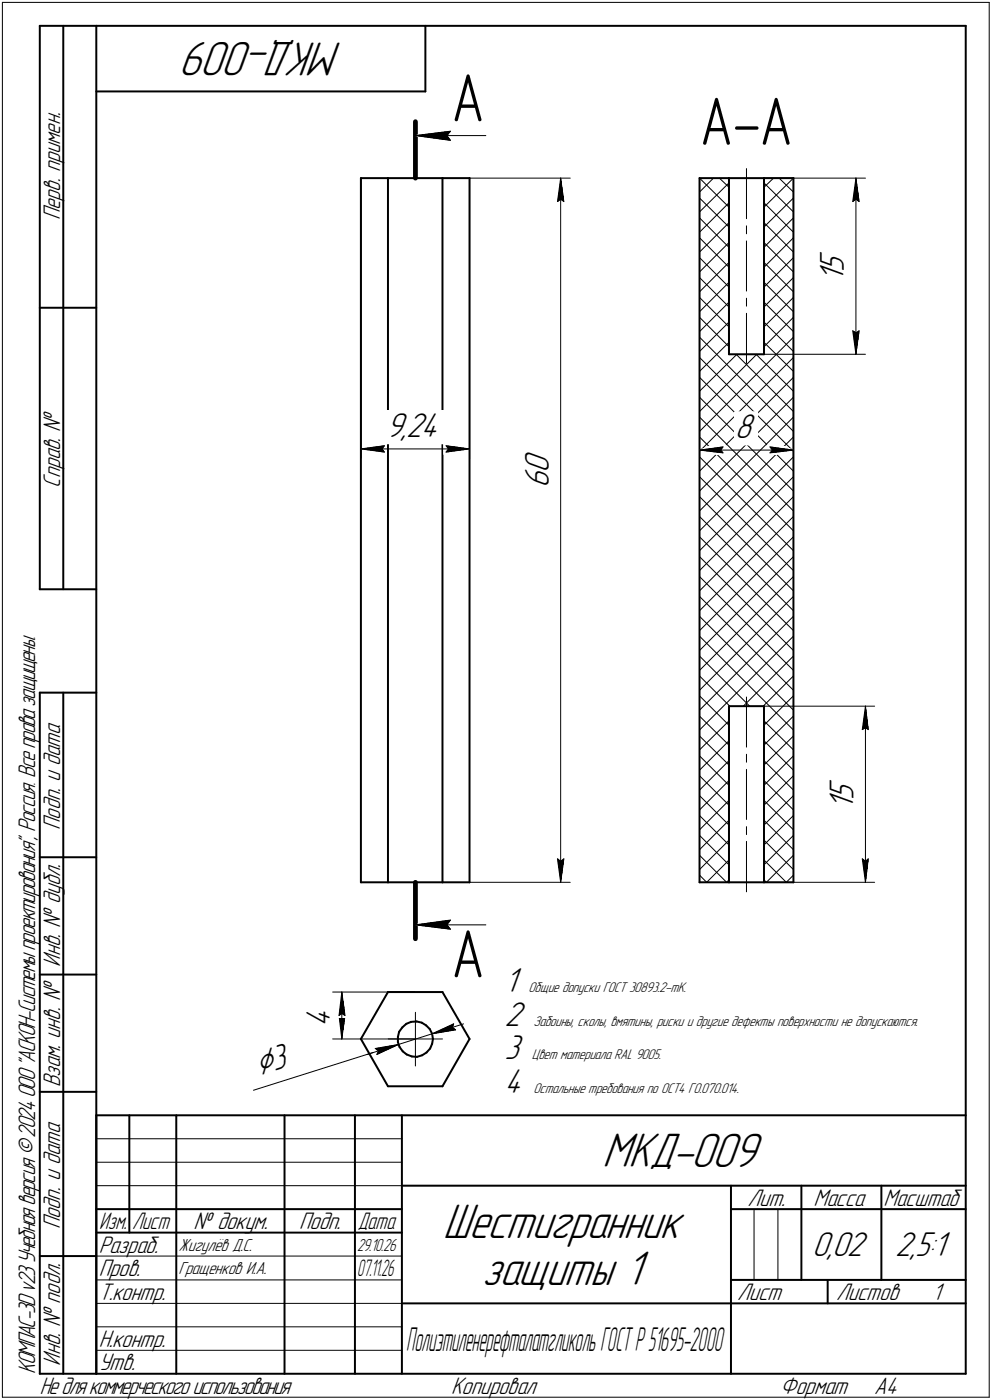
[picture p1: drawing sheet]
<svg xmlns="http://www.w3.org/2000/svg" width="211mm" height="298mm" viewBox="0 0 211 298" stroke-linecap="round" stroke-linejoin="round" font-family="sans-serif">
<defs><g id="words">
<g font-size="14.6">
<text x="96" y="25.8">А</text>
<text x="148.9" y="30.8">А-А</text>
<text x="96" y="208.1">А</text>
</g>
<g font-size="10.9">
<text x="72.9" y="9" transform="rotate(-180 72.9 9)">МКД-009</text>
<text x="128.1" y="248.5">МКД-009</text>
<text x="94.2" y="263.5">Шестигранник</text>
<text x="102.6" y="273.5">защиты 1</text>
</g>
<text font-size="8.5" x="55" y="229.1" transform="rotate(-17 55 229.1)">⌀3</text>
<g font-size="7.8">
<text x="179.6" y="57.9" transform="rotate(-90 179.6 57.9)">5</text>
<text x="179.6" y="60" transform="rotate(-90 179.6 60)">1</text>
<text x="82.2" y="93.1">9,24</text>
<text x="156.3" y="93.3">8</text>
<text x="116.8" y="100.8" transform="rotate(-90 116.8 100.8)">0</text>
<text x="116.8" y="104" transform="rotate(-90 116.8 104)">6</text>
<text x="181.6" y="172.5" transform="rotate(-90 181.6 172.5)">1</text>
<text x="181.6" y="170.4" transform="rotate(-90 181.6 170.4)">5</text>
<text x="107.4" y="211.3">1</text>
<text x="70.2" y="218.8" transform="rotate(-90 70.2 218.8)">4</text>
<text x="107.4" y="218.5">2</text>
<text x="107.4" y="225.6">3</text>
<text x="107.4" y="232.7">4</text>
<text x="172.8" y="267.5">0,02</text>
<text x="190.5" y="267.5">2,5:1</text>
</g>
<text font-size="7.4" x="86.4" y="287.7">ПолиэтиленерефталатгликольГОСТР51695-2000</text>
<g font-size="5.4">
<text x="12.8" y="46.9" transform="rotate(-90 12.8 46.9)">Перв. примен.</text>
<text x="12.8" y="103.8" transform="rotate(-90 12.8 103.8)">Справ. №</text>
<text x="12.8" y="176.7" transform="rotate(-90 12.8 176.7)">Подп. и дата</text>
<text x="12.8" y="205.8" transform="rotate(-90 12.8 205.8)">Инв. № дубл.</text>
<text x="12.8" y="231.6" transform="rotate(-90 12.8 231.6)">Взам. инв. №</text>
<text x="159.1" y="256.8">Лит.</text>
<text x="173.1" y="256.8">Масса</text>
<text x="188" y="256.8">Масштаб</text>
<text x="12.8" y="261.7" transform="rotate(-90 12.8 261.7)">Подп. и дата</text>
<text x="41.2" y="261.8">№ докум.</text>
<text x="63.6" y="261.8">Подп.</text>
<text x="21" y="266.8">Разраб.</text>
<text x="21" y="271.8">Пров.</text>
<text x="21" y="276.8">Т.контр.</text>
<text x="156.9" y="276.8">Лист</text>
<text x="177.9" y="276.8">Листов</text>
<text x="198.4" y="276.8">1</text>
<text x="21" y="286.8">Н.контр.</text>
<text x="7.5" y="292.5" transform="rotate(-90 7.5 292.5)">КОМПАС-3Dv23Учебнаяверсия©2024ООО&quot;АСКОН-Системыпроектирования&quot;, Россия. Всеправазащищены.</text>
<text x="12.8" y="290.8" transform="rotate(-90 12.8 290.8)">Инв. № подл.</text>
<text x="21" y="291.8">Утв.</text>
<text x="8.5" y="296.7">Недлякоммерческогоиспользования</text>
<text x="96" y="296.8">Копировал</text>
<text x="166" y="296.8">Формат</text>
<text x="186" y="296.8">A4</text>
</g>
<g font-size="5.3">
<text x="21.1" y="261.8">Изм.</text>
<text x="28.1" y="261.8">Лист</text>
<text x="76.1" y="261.8">Дата</text>
</g>
<text font-size="5.2" x="76" y="271.8">07.11.26</text>
<g font-size="4">
<text x="38" y="266.4">Жигулёв Д.С.</text>
<text x="38" y="271.4">Гращенков И.А.</text>
</g>
<text font-size="3.9" x="76" y="266.4">29.10.26</text>
<g font-size="3.2">
<text x="112.5" y="211.3">Общие допуски ГОСТ 30893.2-тК.</text>
<text x="113.5" y="218.5">Забоины, сколы, вмятины, риски и другие дефекты поверхности не допускаются.</text>
<text x="113.1" y="225.6">Цвет материала RAL 9005.</text>
<text x="113.5" y="232.7">Остальные требования по ОСТ4 ГО.070.014.</text>
</g>
</g></defs>
<g fill="none" stroke="#000" stroke-width=".42">
<path d="M8.5 5.5v120zM8.5 5.5h12zM13.5 5.5v120zM20.5 5.5v287zM20.5 5.5h185zM20.5 19.5h70zM90.5 5.5v14zM205.5 5.5v287zM76.8 37.9v150zM76.8 37.9h5.7zM82.5 37.9v150zM82.5 37.9h11.6z"/>
<path d="M94.1 37.9v150zM94.1 37.9h5.8zM99.9 37.9v150zM148.8 37.9h6.3zM148.8 37.9v150zM155.1 37.9v37.5zM155.1 37.9h7.5zM162.6 37.9v37.5zM162.6 37.9h6.2zM168.8 37.9v150zM8.5 65.5h12zM155.1 75.4h7.5z"/>
<path d="M8.5 125.5h12zM8.5 147.5v145zM8.5 147.5h12zM13.5 147.5v145zM155.1 150.4v37.5zM155.1 150.4h7.5zM162.6 150.4v37.5zM8.5 182.5h12zM76.8 187.9h5.7zM82.5 187.9h11.6zM94.1 187.9h5.8zM148.8 187.9h6.3z"/>
<path d="M155.1 187.9h7.5zM162.6 187.9h6.2zM8.5 207.5h12zM82.5 211.2l-5.7 10zM82.5 211.2h11.6zM84.9 219.7l-.2 1.1zM85.6 218.8l.8-.8zM85.6 218.8l-.7 .9zM86.4 218l1.1-.4zM87.5 217.6l1.1-.1zM88.6 217.5l1.1 .3zM89.7 217.8l1 .6z"/>
<path d="M90.7 218.4l.7 .7zM91.4 219.1l.5 1zM94.1 211.2l5.8 10zM8.5 232.5h12zM20.5 237.5h185zM20.5 237.5v55zM27.5 237.5v25zM37.5 237.5v55zM60.5 237.5v55zM75.5 237.5v55zM76.8 221.2l5.7 10.1zM82.5 231.3h11.6z"/>
<path d="M84.7 220.8v1.1zM84.7 221.9l.3 1zM85 222.9l.7 1zM85.5 237.5v55zM85.7 223.9l.8 .6zM86.5 224.5l1.1 .5zM87.6 225h1.1zM88.7 225l1.1-.3zM89.8 224.7l1-.6zM91.5 223.3l-.7 .8zM91.9 220.1l.2 1.1zM91.9 222.2l-.4 1.1z"/>
<path d="M92.1 221.2l-.2 1zM99.9 221.2l-5.8 10.1zM20.5 257.5h65zM85.5 252.5h120zM155.5 252.5v40zM155.5 257.5h15zM170.5 252.5v20zM170.5 257.5h35zM187.5 252.5v20zM8.5 267.5h12zM20.5 262.5h65zM85.5 277.5h70z"/>
<path d="M155.5 277.5h50zM155.5 272.5h50zM176.1 272.5v5zM8.5 292.5h12zM20.5 292.5h185z"/>
</g>
<g fill="none" stroke="#000" stroke-width=".21">
<path d="M.5 .5v297zM.5 .5h210zM210.5 .5v297zM76.8 37.9v59.7zM88.4 28.9l7.4-1zM88.4 28.9l7.4 1zM88.4 28.9h15zM95.1 28.9l.7 1zM95.8 27.9l-.7 1zM99.9 37.9h21.4zM99.9 37.9v59.7zM119.3 37.9l.7 5z"/>
<path d="M119.3 37.9l-.7 5zM119.3 37.9v150zM148.8 37.9l6.3 6.2zM148.8 37.9v59.9zM153.1 37.9l2 2zM158.8 35.9v10.7zM162.6 39.9l2-2zM162.6 38.9l6.2 6.2zM162.6 37.9h21.5zM165.8 37.9l3 3zM168.8 37.9v59.9zM182.1 37.9l.7 5z"/>
<path d="M182.1 37.9l-.7 5zM182.1 37.9v37.5zM118.6 42.9l.7-.5zM119.3 42.4l.7 .5zM148.8 57.9l6.3-6.3zM148.8 53.7l6.3-6.3zM148.8 49.4l6.3-6.2zM148.8 45.1l6.3-6.2zM148.8 40.9l3-3zM148.8 42.2l6.3 6.1zM148.8 46.4l6.3 6.3zM148.8 50.6l6.3 6.3z"/>
<path d="M148.8 54.9l6.3 6.2zM148.8 59.1l6.3 6.3zM158.8 48.1v1.7zM158.8 51.3v10.7zM162.6 56.9l6.2-6.3zM162.6 48.3l6.2-6.1zM162.6 44.1l6.2-6.2zM162.6 43.2l6.2 6.2zM162.6 47.4l6.2 6.3zM162.6 51.6l6.2 6.3zM162.6 55.9l6.2 6.2zM168.8 59.1l-6.2 6.3z"/>
<path d="M168.8 54.9l-6.2 6.2zM168.8 46.4l-6.2 6.3zM181.4 42.9l.7-.5zM182.1 42.4l.7 .5zM148.8 79.1l6.3-6.2zM148.8 74.8l6.3-6.2zM148.8 70.6l6.3-6.3zM148.8 66.4l6.3-6.3zM148.8 62.1l6.3-6.2zM148.8 63.3l6.3 6.3zM148.8 67.6l6.3 6.2zM148.8 71.8l20 20.1z"/>
<path d="M148.8 76.1l20 20zM156.6 75.4l12.2 12.2zM158.8 63.5v1.7zM158.8 66.7v10.7zM160.9 75.4l7.9 7.9zM162.6 69.6l6.2-6.3zM162.6 60.1l6.2 6.3zM162.6 64.3l6.2 6.3zM162.6 68.6l6.2 6.2zM162.6 72.9l6.2 6.2zM162.6 75.4h21.5zM168.8 71.8l-20 20.1z"/>
<path d="M168.8 67.6l-6.2 6.2zM181.4 70.4l.7 5zM181.4 70.4l.7 .5zM182.1 70.9l.7-.5zM182.8 70.4l-.7 5zM76.8 95.6l5-.7zM76.8 95.6l5 .7zM76.8 95.6h23.1zM81.3 95.6l.5 .7zM81.8 94.9l-.5 .7zM94.9 96.3l5-.7zM94.9 94.9l.5 .7z"/>
<path d="M94.9 94.9l5 .7zM95.4 95.6l-.5 .7zM148.8 96.1l20-20zM148.8 87.6l12.2-12.2zM148.8 83.3l8-7.9zM148.8 80.3l20 20zM148.8 84.6l20 20zM148.8 88.8l20 20zM148.8 93l20 20zM148.8 97.3l20 20zM148.8 95.8l5-.6zM148.8 95.8l5 .6z"/>
<path d="M148.8 95.8h20zM153.3 95.8l.5 .6zM153.8 95.2l-.5 .6zM163.8 96.4l5-.6zM163.8 95.2l.5 .6zM163.8 95.2l5 .6zM164.3 95.8l-.5 .6zM148.8 117.3l20-20zM148.8 113l20-20zM148.8 108.8l20-20zM148.8 104.6l20-20zM148.8 100.3l20-20z"/>
<path d="M148.8 101.5l20 20zM148.8 105.7l20 20.1zM148.8 110l20 20zM148.8 114.3l20 20zM148.8 118.5l20 20zM168.8 110l-20 20zM168.8 105.7l-20 20.1zM148.8 138.5l20-20zM148.8 134.3l20-20zM148.8 121.5l20-20zM148.8 122.8l20 19.9zM148.8 127l20 20z"/>
<path d="M148.8 131.2l20 20zM148.8 135.5l20 19.9zM148.8 139.7l10.7 10.7zM148.8 159.7l6.3-6.2zM148.8 155.4l20-19.9zM148.8 151.2l20-20zM148.8 147l20-20zM148.8 142.7l20-19.9zM148.8 143.9l6.5 6.5zM148.8 148.2l6.3 6.2zM148.8 152.5l6.3 6.2zM148.8 156.7l6.3 6.2z"/>
<path d="M158.2 150.4l10.6-10.7zM158.8 148.4v10.7zM162.6 158.7l6.2-6.2zM162.6 154.4l6.2-6.2zM162.6 153.5l6.2 6.2zM162.6 157.7l6.2 6.3zM162.6 150.4h23.5zM168.8 143.9l-6.4 6.5zM183.5 155.4l.6-.5zM184.1 150.4l.6 5zM184.1 154.9l.6 .5zM184.1 150.4l-.6 5z"/>
<path d="M184.1 150.4v37.5zM148.8 176.7l6.3-6.3zM148.8 172.5l6.3-6.3zM148.8 168.2l6.3-6.2zM148.8 164l6.3-6.3zM148.8 161l6.3 6.2zM148.8 165.2l6.3 6.2zM148.8 169.4l6.3 6.3zM148.8 173.7l6.3 6.2zM148.8 177.9l6.3 6.2zM158.8 160.6v1.7zM158.8 163.8v10.7z"/>
<path d="M158.8 176v1.7zM158.8 179.2v10.7zM162.6 179.9l6.2-6.2zM162.6 175.7l6.2-6.3zM162.6 171.4l6.2-6.2zM162.6 167.2l6.2-6.2zM162.6 162.9l6.2-6.2zM162.6 162l6.2 6.2zM162.6 166.2l6.2 6.3zM162.6 170.4l6.2 6.3zM162.6 174.7l6.2 6.2zM162.6 178.9l6.2 6.3z"/>
<path d="M88.4 196.9l7.4-1zM88.4 196.9l7.4 1zM88.4 196.9h15zM95.1 196.9l.7 1zM95.8 195.9l-.7 1zM99.9 187.9h21.4zM118.6 182.9l.7 5zM118.6 182.9l.7 .5zM119.3 183.4l.7-.5zM120 182.9l-.7 5zM148.8 185.2l6.3-6.3zM148.8 180.9l6.3-6.2z"/>
<path d="M148.8 182.1l5.8 5.8zM148.8 186.4l1.6 1.5zM150.4 187.9l4.7-4.8zM154.6 187.9l.5-.5zM162.6 184.1l6.2-6.2zM162.6 183.1l4.7 4.8zM162.6 187.4l.5 .5zM162.6 187.9h23.5zM163.1 187.9l5.7-5.8zM167.3 187.9l1.5-1.5zM183.5 182.9l.6 5zM183.5 182.9l.6 .5z"/>
<path d="M184.1 183.4l.6-.5zM184.7 182.9l-.6 5zM70.8 211.2h17.6zM72.1 216.2l.6 5zM72.1 216.2l.6 .5zM72.1 216.2l.6-.4zM72.7 216.7l.7-.5zM72.7 211.2l.7 5zM72.7 215.8l.7 .4zM72.7 211.2l-.6 5zM72.7 211.2v10zM73.4 216.2l-.7 5z"/>
<path d="M88.4 215.6v5.6zM96.3 218.8l.6 .5zM96.5 218l-.2 .8zM53.9 232.2l30.9-9.8zM70.8 221.2h17.6zM78.1 224.5l6.7-2.1zM79.8 223.3l5-.9zM79.8 223.3l.7 .5zM80.2 224.5l4.6-2.1zM80.5 223.8l-.3 .7zM82.6 221.2h5.8zM84.8 222.4l7.1-2.3z"/>
<path d="M88.4 221.2h5.7zM88.4 221.2v5.8zM91.9 220.1l5-.8zM91.9 220.1l4.6-2.1zM91.9 220.1l6.7-2.1zM20.5 247.5h65zM20.5 252.5h65zM20.5 242.5h65zM160.4 257.5v15zM165.5 257.5v15zM20.5 267.5h65zM20.5 272.5h65z"/>
<path d="M20.5 277.5h65zM.5 297.5h210zM20.5 282.5h65zM20.5 287.5h65z"/>
</g>
<path d="M88.4 25.9v12zM88.4 187.9v12z" fill="none" stroke="#000" stroke-width="1"/>
<g fill="#fff" stroke="#fff" stroke-width=".21">
<path d="M107.4 205.7h38.5zM107.4 205.8h38.5zM107.4 205.9h38.5zM107.4 206h38.5zM107.4 206.1h38.5zM107.4 206.2h38.5zM107.4 206.2h38.5zM107.4 206.3h38.5zM107.4 206.4h38.5zM107.4 206.5h38.5zM107.4 206.6h38.5zM107.4 206.7h38.5zM107.4 206.8h38.5zM107.4 206.8h38.5zM107.4 206.9h38.5zM107.4 207h38.5zM107.4 207.1h38.5zM107.4 207.2h38.5zM107.4 207.3h38.5zM107.4 207.3h38.5zM107.4 207.4h38.5zM107.4 207.5h38.5zM107.4 207.6h38.5zM107.4 207.7h38.5zM107.4 207.8h38.5zM107.4 207.9h38.5zM107.4 207.9h38.5zM107.4 208h38.5zM107.4 208.1h38.5zM107.4 208.2h38.5zM107.4 208.3h38.5zM107.4 208.4h38.5zM107.4 208.4h38.5zM107.4 208.5h38.5zM107.4 208.6h38.5zM107.4 208.7h38.5zM107.4 208.8h38.5zM107.4 208.9h38.5zM107.4 209h38.5zM107.4 209h38.5zM107.4 209.1h38.5zM107.4 209.2h38.5zM107.4 209.3h38.5zM107.4 209.4h38.5zM107.4 209.5h38.5zM107.4 209.5h38.5zM107.4 209.6h38.5zM107.4 209.7h38.5zM107.4 209.8h38.5zM107.4 209.9h38.5zM107.4 210h38.5zM107.4 210.1h38.5zM107.4 210.1h38.5zM107.4 210.2h38.5zM107.4 210.3h38.5zM107.4 210.4h38.5zM107.4 210.5h38.5zM107.4 210.6h38.5zM107.4 210.7h38.5zM107.4 210.7h38.5zM107.4 210.8h38.5zM107.4 210.9h38.5zM107.4 211h38.5zM107.4 211.1h38.5zM107.4 211.2h38.5zM107.4 211.2h38.5zM107.4 211.3h38.5zM107.4 211.4h38.5zM107.4 211.5h38.5zM107.4 211.6h38.5zM107.4 211.7h38.5zM107.4 211.8h38.5zM107.4 211.8h38.5zM107.4 211.9h38.5zM107.4 212h38.5zM107.4 212.1h38.5zM107.4 212.2h38.5zM107.4 212.3h38.5zM107.4 212.3h38.5zM107.4 212.4h38.5zM107.4 212.5h38.5zM107.4 212.6h38.5zM107.4 212.7h38.5zM107.4 212.8h38.5z"/>
<path d="M107.4 212.9h87.8zM107.4 212.9h87.8zM107.4 213h87.8zM107.4 213.1h87.8zM107.4 213.2h87.8zM107.4 213.3h87.8zM107.4 213.4h87.8zM107.4 213.4h87.8zM107.4 213.5h87.8zM107.4 213.6h87.8zM107.4 213.7h87.8zM107.4 213.8h87.8zM107.4 213.9h87.8zM107.4 214h87.8zM107.4 214h87.8zM107.4 214.1h87.8zM107.4 214.2h87.8zM107.4 214.3h87.8zM107.4 214.4h87.8zM107.4 214.5h87.8zM107.4 214.5h87.8zM107.4 214.6h87.8zM107.4 214.7h87.8zM107.4 214.8h87.8zM107.4 214.9h87.8zM107.4 215h87.8zM107.4 215.1h87.8zM107.4 215.1h87.8zM107.4 215.2h87.8zM107.4 215.3h87.8zM107.4 215.4h87.8zM107.4 215.5h87.8zM107.4 215.6h87.8zM107.4 215.6h87.8zM107.4 215.7h87.8zM107.4 215.8h87.8zM107.4 215.9h87.8zM107.4 216h87.8zM107.4 216.1h87.8zM107.4 216.2h87.8zM107.4 216.2h87.8zM107.4 216.3h87.8zM107.4 216.4h87.8zM107.4 216.5h87.8zM107.4 216.6h87.8zM107.4 216.7h87.8zM107.4 216.7h87.8zM107.4 216.8h87.8zM107.4 216.9h87.8zM107.4 217h87.8zM107.4 217.1h87.8zM107.4 217.2h87.8zM107.4 217.3h87.8zM107.4 217.3h87.8zM107.4 217.4h87.8zM107.4 217.5h87.8zM107.4 217.6h87.8zM107.4 217.7h87.8zM107.4 217.8h87.8zM107.4 217.8h87.8zM107.4 217.9h87.8zM107.4 218h87.8zM107.4 218.1h87.8zM107.4 218.2h87.8zM107.4 218.3h87.8zM107.4 218.4h87.8zM107.4 218.4h87.8zM107.4 218.5h87.8zM107.4 218.6h87.8zM107.4 218.7h87.8zM107.4 218.8h87.8zM107.4 218.9h87.8zM107.4 218.9h87.8zM107.4 219h87.8zM107.4 219.1h87.8zM107.4 219.2h87.8zM107.4 219.3h87.8zM107.4 219.4h87.8zM107.4 219.5h87.8zM107.4 219.5h87.8zM107.4 219.6h87.8zM107.4 219.7h87.8zM107.4 219.8h87.8zM107.4 219.9h87.8z"/>
<path d="M107.4 220h33.1zM107.4 220h33.1zM107.4 220.1h33.1zM107.4 220.2h33.1zM107.4 220.3h33.1zM107.4 220.4h33.1zM107.4 220.5h33.1zM107.4 220.6h33.1zM107.4 220.6h33.1zM107.4 220.7h33.1zM107.4 220.8h33.1zM107.4 220.9h33.1zM107.4 221h33.1zM107.4 221.1h33.1zM107.4 221.1h33.1zM107.4 221.2h33.1zM107.4 221.3h33.1zM107.4 221.4h33.1zM107.4 221.5h33.1zM107.4 221.6h33.1zM107.4 221.7h33.1zM107.4 221.7h33.1zM107.4 221.8h33.1zM107.4 221.9h33.1zM107.4 222h33.1zM107.4 222.1h33.1zM107.4 222.2h33.1zM107.4 222.2h33.1zM107.4 222.3h33.1zM107.4 222.4h33.1zM107.4 222.5h33.1zM107.4 222.6h33.1zM107.4 222.7h33.1zM107.4 222.8h33.1zM107.4 222.8h33.1zM107.4 222.9h33.1zM107.4 223h33.1zM107.4 223.1h33.1zM107.4 223.2h33.1zM107.4 223.3h33.1zM107.4 223.4h33.1zM107.4 223.4h33.1zM107.4 223.5h33.1zM107.4 223.6h33.1zM107.4 223.7h33.1zM107.4 223.8h33.1zM107.4 223.9h33.1zM107.4 223.9h33.1zM107.4 224h33.1zM107.4 224.1h33.1zM107.4 224.2h33.1zM107.4 224.3h33.1zM107.4 224.4h33.1zM107.4 224.5h33.1zM107.4 224.5h33.1zM107.4 224.6h33.1zM107.4 224.7h33.1zM107.4 224.8h33.1zM107.4 224.9h33.1zM107.4 225h33.1zM107.4 225h33.1zM107.4 225.1h33.1zM107.4 225.2h33.1zM107.4 225.3h33.1zM107.4 225.4h33.1zM107.4 225.5h33.1zM107.4 225.6h33.1zM107.4 225.6h33.1zM107.4 225.7h33.1zM107.4 225.8h33.1zM107.4 225.9h33.1zM107.4 226h33.1zM107.4 226.1h33.1zM107.4 226.1h33.1zM107.4 226.2h33.1zM107.4 226.3h33.1zM107.4 226.4h33.1zM107.4 226.5h33.1zM107.4 226.6h33.1zM107.4 226.7h33.1zM107.4 226.7h33.1zM107.4 226.8h33.1zM107.4 226.9h33.1zM107.4 227h33.1zM107.4 227.1h33.1z"/>
<path d="M107.4 227.2h49.7zM107.4 227.2h49.7zM107.4 227.3h49.7zM107.4 227.4h49.7zM107.4 227.5h49.7zM107.4 227.6h49.7zM107.4 227.7h49.7zM107.4 227.8h49.7zM107.4 227.8h49.7zM107.4 227.9h49.7zM107.4 228h49.7zM107.4 228.1h49.7zM107.4 228.2h49.7zM107.4 228.3h49.7zM107.4 228.3h49.7zM107.4 228.4h49.7zM107.4 228.5h49.7zM107.4 228.6h49.7zM107.4 228.7h49.7zM107.4 228.8h49.7zM107.4 228.9h49.7zM107.4 228.9h49.7zM107.4 229h49.7zM107.4 229.1h49.7zM107.4 229.2h49.7zM107.4 229.3h49.7zM107.4 229.4h49.7zM107.4 229.4h49.7zM107.4 229.5h49.7zM107.4 229.6h49.7zM107.4 229.7h49.7zM107.4 229.8h49.7zM107.4 229.9h49.7zM107.4 230h49.7zM107.4 230h49.7zM107.4 230.1h49.7zM107.4 230.2h49.7zM107.4 230.3h49.7zM107.4 230.4h49.7zM107.4 230.5h49.7zM107.4 230.5h49.7zM107.4 230.6h49.7zM107.4 230.7h49.7zM107.4 230.8h49.7zM107.4 230.9h49.7zM107.4 231h49.7zM107.4 231.1h49.7zM107.4 231.1h49.7zM107.4 231.2h49.7zM107.4 231.3h49.7zM107.4 231.4h49.7zM107.4 231.5h49.7zM107.4 231.6h49.7zM107.4 231.6h49.7zM107.4 231.7h49.7zM107.4 231.8h49.7zM107.4 231.9h49.7zM107.4 232h49.7zM107.4 232.1h49.7zM107.4 232.2h49.7zM107.4 232.2h49.7zM107.4 232.3h49.7zM107.4 232.4h49.7zM107.4 232.5h49.7zM107.4 232.6h49.7zM107.4 232.7h49.7zM107.4 232.7h49.7zM107.4 232.8h49.7zM107.4 232.9h49.7zM107.4 233h49.7zM107.4 233.1h49.7zM107.4 233.2h49.7zM107.4 233.3h49.7zM107.4 233.3h49.7zM107.4 233.4h49.7zM107.4 233.5h49.7zM107.4 233.6h49.7zM107.4 233.7h49.7zM107.4 233.8h49.7zM107.4 233.8h49.7zM107.4 233.9h49.7zM107.4 234h49.7zM107.4 234.1h49.7zM107.4 234.2h49.7z"/>
<path d="M111.2 95.8h7.1zM111.2 95.9h7.1zM111.2 96h7.1zM111.2 96.1h7.1zM111.2 96.2h7.1zM111.2 96.3h7.1zM111.2 96.4h7.1zM111.2 96.4h7.1zM111.2 96.5h7.1zM111.2 96.6h7.1zM111.2 96.7h7.1zM111.2 96.8h7.1zM111.2 96.9h7.1zM111.2 96.9h7.1zM111.2 97h7.1zM111.2 97.1h7.1zM111.2 97.2h7.1zM111.2 97.3h7.1zM111.2 97.4h7.1zM111.2 97.5h7.1zM111.2 97.5h7.1zM111.2 97.6h7.1zM111.2 97.7h7.1zM111.2 97.8h7.1zM111.2 97.9h7.1zM111.2 98h7.1zM111.2 98h7.1zM111.2 98.1h7.1zM111.2 98.2h7.1zM111.2 98.3h7.1zM111.2 98.4h7.1zM111.2 98.5h7.1zM111.2 98.6h7.1zM111.2 98.6h7.1zM111.2 98.7h7.1zM111.2 98.8h7.1zM111.2 98.9h7.1zM111.2 99h7.1zM111.2 99.1h7.1zM111.2 99.1h7.1zM111.2 99.2h7.1zM111.2 99.3h7.1zM111.2 99.4h7.1zM111.2 99.5h7.1zM111.2 99.6h7.1zM111.2 99.7h7.1zM111.2 99.7h7.1zM111.2 99.8h7.1zM111.2 99.9h7.1zM111.2 100h7.1zM111.2 100.1h7.1zM111.2 100.2h7.1zM111.2 100.2h7.1zM111.2 100.3h7.1zM111.2 100.4h7.1zM111.2 100.5h7.1zM111.2 100.6h7.1zM111.2 100.7h7.1zM111.2 100.8h7.1zM111.2 100.8h7.1zM111.2 100.9h7.1zM111.2 101h7.1zM111.2 101.1h7.1zM111.2 101.2h7.1zM111.2 101.3h7.1zM111.2 101.3h7.1zM111.2 101.4h7.1zM111.2 101.5h7.1zM111.2 101.6h7.1zM111.2 101.7h7.1zM111.2 101.8h7.1zM111.2 101.9h7.1zM111.2 101.9h7.1zM111.2 102h7.1zM111.2 102.1h7.1zM111.2 102.2h7.1zM111.2 102.3h7.1zM111.2 102.4h7.1zM111.2 102.4h7.1zM111.2 102.5h7.1zM111.2 102.6h7.1zM111.2 102.7h7.1zM111.2 102.8h7.1zM111.2 102.9h7.1zM111.2 103h7.1zM111.2 103h7.1zM111.2 103.1h7.1zM111.2 103.2h7.1zM111.2 103.3h7.1zM111.2 103.4h7.1zM111.2 103.5h7.1zM111.2 103.5h7.1zM111.2 103.6h7.1zM111.2 103.7h7.1zM111.2 103.8h7.1zM111.2 103.9h7.1z"/>
<path d="M118.1 182.4h2.5zM118.2 182.5h2.4zM118.2 182.5h2.4zM118.2 182.6h2.4zM118.2 182.7h2.4zM118.2 182.8h2.4zM118.2 182.9h2.4zM118.2 183h2.4zM118.2 183h2.3zM118.3 183.1h2.2zM118.3 183.2h2.2zM118.3 183.3h2.2zM118.3 183.4h2.2zM118.3 183.5h2.2zM118.3 183.6h2.2zM118.3 183.6h2.1zM118.3 183.7h2.1zM118.3 183.8h2.1zM118.4 183.9h2zM118.4 184h2zM118.4 184.1h2zM118.4 184.1h2zM118.4 184.2h1.9zM118.4 184.3h1.9zM118.4 184.4h1.9zM118.4 184.5h1.9zM118.4 184.6h1.9zM118.4 184.7h1.9zM118.4 184.7h1.9zM118.4 184.8h1.9zM118.4 184.9h1.8zM118.4 185h1.8zM118.4 185.1h1.8zM118.4 185.2h1.8zM118.4 185.3h1.8zM118.4 185.3h1.8zM118.5 185.4h1.7zM118.5 185.5h1.6zM118.5 185.6h1.6zM118.5 185.7h1.6zM118.5 185.8h1.6zM118.5 185.8h1.6zM118.5 185.9h1.6zM118.5 186h1.6zM118.5 186.1h1.6zM118.6 186.2h1.5zM118.6 186.3h1.5zM118.7 186.4h1.3zM118.7 186.4h1.3zM118.8 186.5h1.1zM118.8 186.6h1.1zM118.8 186.7h1zM118.9 186.8h.9zM118.9 186.9h.9zM119 186.9h.7zM119 187h.7zM119 187.1h.6zM119 187.2h.6zM119 187.3h.5zM119.1 187.4h.4zM119.1 187.5h.4zM119.2 187.5h.3zM119.2 187.6h.3z"/>
<path d="M119.2 38.2h.3zM119.2 38.3h.3zM119.1 38.4h.4zM119.1 38.4h.4zM119 38.5h.5zM119 38.6h.6zM119 38.7h.6zM119 38.8h.7zM119 38.9h.7zM118.9 38.9h.9zM118.9 39h.9zM118.8 39.1h1zM118.8 39.2h1.1zM118.8 39.3h1.1zM118.7 39.4h1.3zM118.7 39.5h1.3zM118.6 39.5h1.5zM118.6 39.6h1.5zM118.5 39.7h1.6zM118.5 39.8h1.6zM118.5 39.9h1.6zM118.5 40h1.6zM118.5 40h1.6zM118.5 40.1h1.6zM118.5 40.2h1.6zM118.5 40.3h1.6zM118.5 40.4h1.7zM118.4 40.5h1.8zM118.4 40.6h1.8zM118.4 40.6h1.8zM118.4 40.7h1.8zM118.4 40.8h1.8zM118.4 40.9h1.8zM118.4 41h1.9zM118.4 41.1h1.9zM118.4 41.1h1.9zM118.4 41.2h1.9zM118.4 41.3h1.9zM118.4 41.4h1.9zM118.4 41.5h1.9zM118.4 41.6h1.9zM118.4 41.7h2zM118.4 41.7h2zM118.4 41.8h2zM118.4 41.9h2zM118.3 42h2.1zM118.3 42.1h2.1zM118.3 42.2h2.1zM118.3 42.2h2.2zM118.3 42.3h2.2zM118.3 42.4h2.2zM118.3 42.5h2.2zM118.3 42.6h2.2zM118.3 42.7h2.2zM118.2 42.8h2.3zM118.2 42.8h2.4zM118.2 42.9h2.4zM118.2 43h2.4zM118.2 43.1h2.4zM118.2 43.2h2.4zM118.2 43.3h2.4zM118.2 43.3h2.4z"/>
<path d="M96 14.6h7.2zM96 14.7h7.2zM96 14.8h7.2zM96 14.9h7.2zM96 15h7.2zM96 15.1h7.2zM96 15.2h7.2zM96 15.2h7.2zM96 15.3h7.2zM96 15.4h7.2zM96 15.5h7.2zM96 15.6h7.2zM96 15.7h7.2zM96 15.7h7.2zM96 15.8h7.2zM96 15.9h7.2zM96 16h7.2zM96 16.1h7.2zM96 16.2h7.2zM96 16.3h7.2zM96 16.3h7.2zM96 16.4h7.2zM96 16.5h7.2zM96 16.6h7.2zM96 16.7h7.2zM96 16.8h7.2zM96 16.8h7.2zM96 16.9h7.2zM96 17h7.2zM96 17.1h7.2zM96 17.2h7.2zM96 17.3h7.2zM96 17.4h7.2zM96 17.4h7.2zM96 17.5h7.2zM96 17.6h7.2zM96 17.7h7.2zM96 17.8h7.2zM96 17.9h7.2zM96 17.9h7.2zM96 18h7.2zM96 18.1h7.2zM96 18.2h7.2zM96 18.3h7.2zM96 18.4h7.2zM96 18.5h7.2zM96 18.5h7.2zM96 18.6h7.2zM96 18.7h7.2zM96 18.8h7.2zM96 18.9h7.2zM96 19h7.2zM96 19h7.2zM96 19.1h7.2zM96 19.2h7.2zM96 19.3h7.2zM96 19.4h7.2zM96 19.5h7.2zM96 19.6h7.2zM96 19.6h7.2zM96 19.7h7.2zM96 19.8h7.2zM96 19.9h7.2zM96 20h7.2zM96 20.1h7.2zM96 20.2h7.2zM96 20.2h7.2zM96 20.3h7.2zM96 20.4h7.2zM96 20.5h7.2zM96 20.6h7.2zM96 20.7h7.2zM96 20.7h7.2zM96 20.8h7.2zM96 20.9h7.2zM96 21h7.2zM96 21.1h7.2zM96 21.2h7.2zM96 21.3h7.2zM96 21.3h7.2zM96 21.4h7.2zM96 21.5h7.2zM96 21.6h7.2zM96 21.7h7.2zM96 21.8h7.2zM96 21.8h7.2zM96 21.9h7.2zM96 22h7.2zM96 22.1h7.2zM96 22.2h7.2zM96 22.3h7.2zM96 22.4h7.2zM96 22.4h7.2zM96 22.5h7.2zM96 22.6h7.2zM96 22.7h7.2zM96 22.8h7.2zM96 22.9h7.2zM96 22.9h7.2zM96 23h7.2zM96 23.1h7.2zM96 23.2h7.2zM96 23.3h7.2zM96 23.4h7.2zM96 23.5h7.2zM96 23.5h7.2zM96 23.6h7.2zM96 23.7h7.2zM96 23.8h7.2zM96 23.9h7.2zM96 24h7.2zM96 24h7.2zM96 24.1h7.2zM96 24.2h7.2zM96 24.3h7.2zM96 24.4h7.2zM96 24.5h7.2zM96 24.6h7.2zM96 24.6h7.2zM96 24.7h7.2zM96 24.8h7.2zM96 24.9h7.2zM96 25h7.2zM96 25.1h7.2zM96 25.1h7.2zM96 25.2h7.2zM96 25.3h7.2zM96 25.4h7.2zM96 25.5h7.2zM96 25.6h7.2zM96 25.7h7.2zM96 25.7h7.2zM96 25.8h7.2zM96 25.9h7.2zM96 26h7.2zM96 26.1h7.2zM96 26.2h7.2zM96 26.2h7.2zM96 26.3h7.2zM96 26.4h7.2zM96 26.5h7.2zM96 26.6h7.2zM96 26.7h7.2zM96 26.8h7.2zM96 26.8h7.2zM96 26.9h7.2zM96 27h7.2zM96 27.1h7.2zM96 27.2h7.2zM96 27.3h7.2zM96 27.3h7.2zM96 27.4h7.2zM96 27.5h7.2zM96 27.6h7.2zM96 27.7h7.2zM96 27.8h7.2zM96 27.9h7.2zM96 27.9h7.2zM96 28h7.2zM96 28.1h7.2zM96 28.2h7.2zM96 28.3h7.2zM96 28.4h7.2zM96 28.4h7.2zM96 28.5h7.2zM96 28.6h7.2zM96 28.7h7.2zM96 28.8h7.2z"/>
<path d="M96 196.9h7.2zM96 197h7.2zM96 197.1h7.2zM96 197.2h7.2zM96 197.3h7.2zM96 197.4h7.2zM96 197.4h7.2zM96 197.5h7.2zM96 197.6h7.2zM96 197.7h7.2zM96 197.8h7.2zM96 197.9h7.2zM96 198h7.2zM96 198h7.2zM96 198.1h7.2zM96 198.2h7.2zM96 198.3h7.2zM96 198.4h7.2zM96 198.5h7.2zM96 198.5h7.2zM96 198.6h7.2zM96 198.7h7.2zM96 198.8h7.2zM96 198.9h7.2zM96 199h7.2zM96 199.1h7.2zM96 199.1h7.2zM96 199.2h7.2zM96 199.3h7.2zM96 199.4h7.2zM96 199.5h7.2zM96 199.6h7.2zM96 199.6h7.2zM96 199.7h7.2zM96 199.8h7.2zM96 199.9h7.2zM96 200h7.2zM96 200.1h7.2zM96 200.2h7.2zM96 200.2h7.2zM96 200.3h7.2zM96 200.4h7.2zM96 200.5h7.2zM96 200.6h7.2zM96 200.7h7.2zM96 200.7h7.2zM96 200.8h7.2zM96 200.9h7.2zM96 201h7.2zM96 201.1h7.2zM96 201.2h7.2zM96 201.3h7.2zM96 201.3h7.2zM96 201.4h7.2zM96 201.5h7.2zM96 201.6h7.2zM96 201.7h7.2zM96 201.8h7.2zM96 201.8h7.2zM96 201.9h7.2zM96 202h7.2zM96 202.1h7.2zM96 202.2h7.2zM96 202.3h7.2zM96 202.4h7.2zM96 202.4h7.2zM96 202.5h7.2zM96 202.6h7.2zM96 202.7h7.2zM96 202.8h7.2zM96 202.9h7.2zM96 202.9h7.2zM96 203h7.2zM96 203.1h7.2zM96 203.2h7.2zM96 203.3h7.2zM96 203.4h7.2zM96 203.5h7.2zM96 203.5h7.2zM96 203.6h7.2zM96 203.7h7.2zM96 203.8h7.2zM96 203.9h7.2zM96 204h7.2zM96 204h7.2zM96 204.1h7.2zM96 204.2h7.2zM96 204.3h7.2zM96 204.4h7.2zM96 204.5h7.2zM96 204.6h7.2zM96 204.6h7.2zM96 204.7h7.2zM96 204.8h7.2zM96 204.9h7.2zM96 205h7.2zM96 205.1h7.2zM96 205.1h7.2zM96 205.2h7.2zM96 205.3h7.2zM96 205.4h7.2zM96 205.5h7.2zM96 205.6h7.2zM96 205.7h7.2zM96 205.7h7.2zM96 205.8h7.2zM96 205.9h7.2zM96 206h7.2zM96 206.1h7.2zM96 206.2h7.2zM96 206.2h7.2zM96 206.3h7.2zM96 206.4h7.2zM96 206.5h7.2zM96 206.6h7.2zM96 206.7h7.2zM96 206.8h7.2zM96 206.8h7.2zM96 206.9h7.2zM96 207h7.2zM96 207.1h7.2zM96 207.2h7.2zM96 207.3h7.2zM96 207.3h7.2zM96 207.4h7.2zM96 207.5h7.2zM96 207.6h7.2zM96 207.7h7.2zM96 207.8h7.2zM96 207.9h7.2zM96 207.9h7.2zM96 208h7.2zM96 208.1h7.2zM96 208.2h7.2zM96 208.3h7.2zM96 208.4h7.2zM96 208.4h7.2zM96 208.5h7.2zM96 208.6h7.2zM96 208.7h7.2zM96 208.8h7.2zM96 208.9h7.2zM96 209h7.2zM96 209h7.2zM96 209.1h7.2zM96 209.2h7.2zM96 209.3h7.2zM96 209.4h7.2zM96 209.5h7.2zM96 209.5h7.2zM96 209.6h7.2zM96 209.7h7.2zM96 209.8h7.2zM96 209.9h7.2zM96 210h7.2zM96 210.1h7.2zM96 210.1h7.2zM96 210.2h7.2zM96 210.3h7.2zM96 210.4h7.2zM96 210.5h7.2zM96 210.6h7.2zM96 210.7h7.2zM96 210.7h7.2zM96 210.8h7.2zM96 210.9h7.2zM96 211h7.2zM96 211.1h7.2z"/>
<path d="M95.8 27.4h.6zM95.2 27.5h1.2zM94.6 27.6h1.8zM93.9 27.7h2.5zM93.3 27.8h3.1zM92.7 27.9h3.7zM92 27.9h4.4zM91.4 28h5zM90.8 28.1h5.6zM90.2 28.2h6.2zM90 28.3h6.4zM89.7 28.4h6.7zM89.6 28.4h6.8zM89.3 28.5h7.1zM89.1 28.6h7.3zM88.9 28.7h7.5zM88.6 28.8h7.8zM88.4 28.9h8zM88.6 29h7.8zM88.8 29h7.6zM89 29.1h7.4zM89.2 29.2h7.2zM89.4 29.3h7zM89.6 29.4h6.8zM89.8 29.5h6.6zM90 29.5h6.4zM90.2 29.6h6.2zM90.8 29.7h5.6zM91.4 29.8h5zM92 29.9h4.4zM92.7 30h3.7zM93.3 30.1h3.1zM93.9 30.1h2.5zM94.6 30.2h1.8zM95.2 30.3h1.2zM95.8 30.4h.6z"/>
<path d="M95.8 195.4h.6zM95.2 195.5h1.2zM94.6 195.6h1.8zM93.9 195.7h2.5zM93.3 195.7h3.1zM92.7 195.8h3.7zM92 195.9h4.4zM91.4 196h5zM90.8 196.1h5.6zM90.2 196.2h6.2zM90 196.3h6.4zM89.8 196.3h6.6zM89.6 196.4h6.8zM89.4 196.5h7zM89.2 196.6h7.2zM89 196.7h7.4zM88.8 196.8h7.6zM88.6 196.8h7.8zM88.4 196.9h8zM88.6 197h7.8zM88.9 197.1h7.5zM89.1 197.2h7.3zM89.3 197.3h7.1zM89.6 197.4h6.8zM89.7 197.4h6.7zM90 197.5h6.4zM90.2 197.6h6.2zM90.8 197.7h5.6zM91.4 197.8h5zM92 197.9h4.4zM92.7 198h3.7zM93.3 198h3.1zM93.9 198.1h2.5zM94.6 198.2h1.8zM95.2 198.3h1.2zM95.8 198.4h.6z"/>
<path d="M82.1 87.5h12.5zM82.1 87.5h12.5zM82.1 87.6h12.5zM82.1 87.7h12.5zM82.1 87.8h12.5zM82.1 87.9h12.5zM82.1 88h12.5zM82.1 88.1h12.5zM82.1 88.1h12.5zM82.1 88.2h12.5zM82.1 88.3h12.5zM82.1 88.4h12.5zM82.1 88.5h12.5zM82.1 88.6h12.5zM82.1 88.6h12.5zM82.1 88.7h12.5zM82.1 88.8h12.5zM82.1 88.9h12.5zM82.1 89h12.5zM82.1 89.1h12.5zM82.1 89.2h12.5zM82.1 89.2h12.5zM82.1 89.3h12.5zM82.1 89.4h12.5zM82.1 89.5h12.5zM82.1 89.6h12.5zM82.1 89.7h12.5zM82.1 89.7h12.5zM82.1 89.8h12.5zM82.1 89.9h12.5zM82.1 90h12.5zM82.1 90.1h12.5zM82.1 90.2h12.5zM82.1 90.3h12.5zM82.1 90.3h12.5zM82.1 90.4h12.5zM82.1 90.5h12.5zM82.1 90.6h12.5zM82.1 90.7h12.5zM82.1 90.8h12.5zM82.1 90.8h12.5zM82.1 90.9h12.5zM82.1 91h12.5zM82.1 91.1h12.5zM82.1 91.2h12.5zM82.1 91.3h12.5zM82.1 91.4h12.5zM82.1 91.4h12.5zM82.1 91.5h12.5zM82.1 91.6h12.5zM82.1 91.7h12.5zM82.1 91.8h12.5zM82.1 91.9h12.5zM82.1 91.9h12.5zM82.1 92h12.5zM82.1 92.1h12.5zM82.1 92.2h12.5zM82.1 92.3h12.5zM82.1 92.4h12.5zM82.1 92.5h12.5zM82.1 92.5h12.5zM82.1 92.6h12.5zM82.1 92.7h12.5zM82.1 92.8h12.5zM82.1 92.9h12.5zM82.1 93h12.5zM82.1 93h12.5zM82.1 93.1h12.5zM82.1 93.2h12.5zM82.1 93.3h12.5zM82.1 93.4h12.5zM82.1 93.5h12.5zM82.1 93.6h12.5zM82.1 93.6h12.5zM82.1 93.7h12.5zM82.1 93.8h12.5zM82.1 93.9h12.5zM82.1 94h12.5zM82.1 94.1h12.5zM82.1 94.1h12.5zM82.1 94.2h12.5zM82.1 94.3h12.5zM82.1 94.4h12.5zM82.1 94.5h12.5z"/>
<path d="M81.6 94.5h.7zM80.9 94.6h1.4zM80.1 94.7h2.2zM79.3 94.7h3zM78.6 94.8h3.7zM78.4 94.9h3.9zM78.2 95h4.1zM78 95.1h4.3zM77.8 95.2h4.5zM77.6 95.2h4.7zM77.4 95.3h4.9zM77.2 95.4h5.1zM77 95.5h5.3zM76.8 95.6h5.5zM77 95.7h5.3zM77.2 95.8h5.1zM77.4 95.8h4.9zM77.6 95.9h4.7zM77.8 96h4.5zM78 96.1h4.3zM78.2 96.2h4.1zM78.4 96.3h3.9zM78.6 96.4h3.7zM79.2 96.4h3.1zM79.8 96.5h2.5zM80.4 96.6h1.9zM81.1 96.7h1.2zM81.7 96.8h.6z"/>
<path d="M94.4 94.5h.8zM94.4 94.6h1.5zM94.4 94.7h2.3zM94.4 94.7h3.1zM94.4 94.8h3.7zM94.4 94.9h4zM94.4 95h4.2zM94.4 95.1h4.3zM94.4 95.2h4.6zM94.4 95.2h4.7zM94.4 95.3h4.9zM94.4 95.4h5.2zM94.4 95.5h5.3zM94.4 95.6h5.5zM94.4 95.7h5.3zM94.4 95.8h5.2zM94.4 95.8h4.9zM94.4 95.9h4.7zM94.4 96h4.6zM94.4 96.1h4.3zM94.4 96.2h4.2zM94.4 96.3h4zM94.4 96.4h3.7zM94.4 96.4h3.1zM94.4 96.5h2.5zM94.4 96.6h1.9zM94.4 96.7h1.3zM94.4 96.8h.7z"/>
<path d="M64.6 213.8h7.2zM64.6 213.9h7.2zM64.6 214h7.2zM64.6 214h7.2zM64.6 214.1h7.2zM64.6 214.2h7.2zM64.6 214.3h7.2zM64.6 214.4h7.2zM64.6 214.5h7.2zM64.6 214.5h7.2zM64.6 214.6h7.2zM64.6 214.7h7.2zM64.6 214.8h7.2zM64.6 214.9h7.2zM64.6 215h7.2zM64.6 215.1h7.2zM64.6 215.1h7.2zM64.6 215.2h7.2zM64.6 215.3h7.2zM64.6 215.4h7.2zM64.6 215.5h7.2zM64.6 215.6h7.2zM64.6 215.6h7.2zM64.6 215.7h7.2zM64.6 215.8h7.2zM64.6 215.9h7.2zM64.6 216h7.2zM64.6 216.1h7.2zM64.6 216.2h7.2zM64.6 216.2h7.2zM64.6 216.3h7.2zM64.6 216.4h7.2zM64.6 216.5h7.2zM64.6 216.6h7.2zM64.6 216.7h7.2zM64.6 216.7h7.2zM64.6 216.8h7.2zM64.6 216.9h7.2zM64.6 217h7.2zM64.6 217.1h7.2zM64.6 217.2h7.2zM64.6 217.3h7.2zM64.6 217.3h7.2zM64.6 217.4h7.2zM64.6 217.5h7.2zM64.6 217.6h7.2zM64.6 217.7h7.2zM64.6 217.8h7.2zM64.6 217.8h7.2zM64.6 217.9h7.2zM64.6 218h7.2zM64.6 218.1h7.2zM64.6 218.2h7.2zM64.6 218.3h7.2zM64.6 218.4h7.2zM64.6 218.4h7.2zM64.6 218.5h7.2zM64.6 218.6h7.2zM64.6 218.7h7.2z"/>
<path d="M71.5 215.8h2.5zM71.6 215.9h2.4zM71.6 216h2.4zM71.6 216.1h2.4zM71.6 216.2h2.4zM71.6 216.2h2.4zM71.6 216.3h2.4zM71.6 216.4h2.4zM71.7 216.5h2.2zM71.7 216.6h2.2zM71.7 216.7h2.2zM71.7 216.7h2.2zM71.7 216.8h2.2zM71.7 216.9h2.2zM71.7 217h2.2zM71.8 217.1h2zM71.8 217.2h2zM71.8 217.3h2zM71.8 217.3h2zM71.8 217.4h2zM71.8 217.5h2zM71.8 217.6h2zM71.9 217.7h1.8zM71.9 217.8h1.8zM71.9 217.8h1.8zM71.9 217.9h1.8zM71.9 218h1.8zM71.9 218.1h1.8zM71.9 218.2h1.8zM72 218.3h1.7zM72 218.4h1.7zM72 218.4h1.7zM72 218.5h1.7zM72 218.6h1.7zM72 218.7h1.7zM72 218.8h1.7zM72.1 218.9h1.5zM72.1 218.9h1.5zM72.1 219h1.5zM72.1 219.1h1.5zM72.1 219.2h1.5zM72.1 219.3h1.5zM72.1 219.4h1.5zM72.1 219.5h1.4zM72.1 219.5h1.4zM72.1 219.6h1.4zM72.2 219.7h1.2zM72.2 219.8h1.2zM72.2 219.9h1.1zM72.3 220h1zM72.3 220h.9zM72.4 220.1h.8zM72.4 220.2h.8zM72.4 220.3h.8zM72.5 220.4h.7zM72.5 220.5h.6zM72.5 220.6h.6zM72.6 220.6h.4zM72.6 220.7h.4zM72.6 220.8h.4zM72.6 220.9h.3zM72.6 221h.3z"/>
<path d="M72.6 211.5h.3zM72.6 211.6h.3zM72.6 211.7h.4zM72.6 211.8h.4zM72.6 211.8h.4zM72.5 211.9h.6zM72.5 212h.6zM72.5 212.1h.7zM72.4 212.2h.8zM72.4 212.3h.8zM72.4 212.3h.8zM72.3 212.4h.9zM72.3 212.5h1zM72.2 212.6h1.1zM72.2 212.7h1.2zM72.2 212.8h1.2zM72.1 212.9h1.4zM72.1 212.9h1.4zM72.1 213h1.4zM72.1 213.1h1.5zM72.1 213.2h1.5zM72.1 213.3h1.5zM72.1 213.4h1.5zM72.1 213.4h1.5zM72.1 213.5h1.5zM72.1 213.6h1.5zM72 213.7h1.7zM72 213.8h1.7zM72 213.9h1.7zM72 214h1.7zM72 214h1.7zM72 214.1h1.7zM72 214.2h1.7zM71.9 214.3h1.8zM71.9 214.4h1.8zM71.9 214.5h1.8zM71.9 214.5h1.8zM71.9 214.6h1.8zM71.9 214.7h1.8zM71.9 214.8h1.8zM71.8 214.9h1.9zM71.8 215h2zM71.8 215.1h2zM71.8 215.1h2zM71.8 215.2h2zM71.8 215.3h2zM71.8 215.4h2zM71.8 215.5h2zM71.7 215.6h2.2zM71.7 215.6h2.2zM71.7 215.7h2.2zM71.7 215.8h2.2zM71.7 215.9h2.2zM71.7 216h2.2zM71.7 216.1h2.2zM71.6 216.2h2.4zM71.6 216.2h2.4zM71.6 216.3h2.4zM71.6 216.4h2.4zM71.6 216.5h2.4zM71.6 216.6h2.4zM71.6 216.7h2.4z"/>
<path d="M96.6 217.4h.3zM96.4 217.5h.5zM96.3 217.6h.6zM96.1 217.7h.8zM95.9 217.8h1zM95.8 217.8h1.2zM95.6 217.9h1.4zM95.4 218h1.6zM95.2 218.1h1.9zM95 218.2h2.1zM94.8 218.3h2.3zM94.7 218.4h2.5zM94.5 218.4h2.7zM94.3 218.5h2.9zM94.1 218.6h3.2zM94 218.7h3.3zM93.8 218.8h3.5zM93.6 218.9h3.8zM93.4 218.9h4zM93.3 219h4.1zM93.2 219.1h4.2zM93.1 219.2h4.4zM93 219.3h4.5zM92.9 219.4h4.6zM92.8 219.5h4.7zM92.7 219.5h4.8zM92.6 219.6h4.9zM92.5 219.7h5zM92.4 219.8h4.6zM92.3 219.9h4.2zM92.2 220h3.8zM92.1 220h3.4zM91.9 220.1h3.1zM93 220.2h1.5z"/>
<path d="M82.4 222.3h1.4zM81.9 222.4h2.9zM81.4 222.5h3.3zM80.8 222.6h3.8zM80.3 222.7h4.2zM79.8 222.8h4.6zM79.2 222.8h5zM79.2 222.9h5zM79.2 223h4.9zM79.2 223.1h4.8zM79.3 223.2h4.6zM79.3 223.3h4.4zM79.3 223.4h4.4zM79.3 223.4h4.3zM79.4 223.5h4.1zM79.4 223.6h3.9zM79.4 223.7h3.7zM79.5 223.8h3.5zM79.5 223.9h3.3zM79.5 223.9h3.1zM79.5 224h3zM79.6 224.1h2.7zM79.6 224.2h2.5zM79.7 224.3h2.3zM79.7 224.4h2.1zM79.7 224.5h1.8zM79.8 224.5h1.6zM79.8 224.6h1.4zM79.8 224.7h1.2zM79.8 224.8h1.1zM79.8 224.9h.9zM79.8 225h.7zM79.9 225h.4zM79.9 225.1h.3z"/>
<path d="M60.8 221.3h.3zM60.5 221.4h.6zM60.3 221.5h.8zM59.9 221.6h1.3zM59.7 221.7h1.5zM59.4 221.7h1.8zM59.2 221.8h2.1zM58.8 221.9h2.5zM58.6 222h2.7zM58.3 222.1h3.1zM58.1 222.2h3.3zM57.7 222.2h3.7zM57.5 222.3h3.9zM57.2 222.4h4.3zM57 222.5h4.5zM56.6 222.6h4.9zM56.4 222.7h5.2zM56.1 222.8h5.5zM55.9 222.8h5.7zM55.5 222.9h6.1zM55.3 223h6.3zM55 223.1h6.6zM54.8 223.2h6.9zM54.4 223.3h7.3zM54.2 223.4h7.5zM53.9 223.4h7.8zM53.7 223.5h8.1zM53.3 223.6h8.5zM53.4 223.7h8.4zM53.4 223.8h8.5zM53.4 223.9h8.5zM53.5 223.9h8.4zM53.5 224h8.5zM53.5 224.1h8.5zM53.6 224.2h8.4zM53.6 224.3h8.4zM53.6 224.4h8.5zM53.7 224.5h8.4zM53.7 224.5h8.4zM53.7 224.6h8.4zM53.8 224.7h8.3zM53.8 224.8h8.3zM53.8 224.9h8.4zM53.8 225h8.4zM53.8 225h8.4zM53.8 225.1h8.5zM53.9 225.2h8.4zM53.9 225.3h8.4zM53.9 225.4h8.4zM53.9 225.5h8.5zM54 225.6h8.4zM54 225.6h8.4zM54 225.7h8.5zM54.1 225.8h8.4zM54.1 225.9h8.4zM54.1 226h8.5zM54.2 226.1h8.4zM54.2 226.1h8.4zM54.2 226.2h8.4zM54.3 226.3h8.4zM54.3 226.4h8.4zM54.3 226.5h8.4zM54.4 226.6h8.3zM54.4 226.7h8.3zM54.4 226.7h8.3zM54.4 226.8h8.4zM54.4 226.9h8.4zM54.4 227h8.4zM54.4 227.1h8.5zM54.5 227.2h8.4zM54.5 227.2h8.4zM54.5 227.3h8.4zM54.6 227.4h8.4zM54.6 227.5h8.4zM54.6 227.6h8.4zM54.7 227.7h8.4zM54.7 227.8h8.4zM54.7 227.8h8.4zM54.8 227.9h8.4zM54.8 228h8.4zM54.8 228.1h8.4zM54.9 228.2h8.3zM54.9 228.3h8zM54.9 228.3h7.8zM54.9 228.4h7.5zM54.9 228.5h7.2zM54.9 228.6h6.9zM55 228.7h6.6zM55 228.8h6.3zM55 228.9h6zM55 228.9h5.8zM55.1 229h5.4zM55.1 229.1h5.1zM55.1 229.2h4.8zM55.2 229.3h4.5zM55.2 229.4h4.2zM55.2 229.4h3.9zM55.3 229.5h3.5zM55.3 229.6h3.3zM55.3 229.7h3zM55.4 229.8h2.6zM55.4 229.9h2.3zM55.4 230h2.1zM55.5 230h1.7zM55.5 230.1h1.5zM55.5 230.2h1.1zM55.5 230.3h.9zM55.5 230.4h.6zM55.5 230.5h.4z"/>
<path d="M148.9 19.6h19.8zM148.9 19.7h19.8zM148.9 19.8h19.8zM148.9 19.9h19.8zM148.9 20h19.8zM148.9 20.1h19.8zM148.9 20.2h19.8zM148.9 20.2h19.8zM148.9 20.3h19.8zM148.9 20.4h19.8zM148.9 20.5h19.8zM148.9 20.6h19.8zM148.9 20.7h19.8zM148.9 20.7h19.8zM148.9 20.8h19.8zM148.9 20.9h19.8zM148.9 21h19.8zM148.9 21.1h19.8zM148.9 21.2h19.8zM148.9 21.3h19.8zM148.9 21.3h19.8zM148.9 21.4h19.8zM148.9 21.5h19.8zM148.9 21.6h19.8zM148.9 21.7h19.8zM148.9 21.8h19.8zM148.9 21.8h19.8zM148.9 21.9h19.8zM148.9 22h19.8zM148.9 22.1h19.8zM148.9 22.2h19.8zM148.9 22.3h19.8zM148.9 22.4h19.8zM148.9 22.4h19.8zM148.9 22.5h19.8zM148.9 22.6h19.8zM148.9 22.7h19.8zM148.9 22.8h19.8zM148.9 22.9h19.8zM148.9 22.9h19.8zM148.9 23h19.8zM148.9 23.1h19.8zM148.9 23.2h19.8zM148.9 23.3h19.8zM148.9 23.4h19.8zM148.9 23.5h19.8zM148.9 23.5h19.8zM148.9 23.6h19.8zM148.9 23.7h19.8zM148.9 23.8h19.8zM148.9 23.9h19.8zM148.9 24h19.8zM148.9 24h19.8zM148.9 24.1h19.8zM148.9 24.2h19.8zM148.9 24.3h19.8zM148.9 24.4h19.8zM148.9 24.5h19.8zM148.9 24.6h19.8zM148.9 24.6h19.8zM148.9 24.7h19.8zM148.9 24.8h19.8zM148.9 24.9h19.8zM148.9 25h19.8zM148.9 25.1h19.8zM148.9 25.1h19.8zM148.9 25.2h19.8zM148.9 25.3h19.8zM148.9 25.4h19.8zM148.9 25.5h19.8zM148.9 25.6h19.8zM148.9 25.7h19.8zM148.9 25.7h19.8zM148.9 25.8h19.8zM148.9 25.9h19.8zM148.9 26h19.8zM148.9 26.1h19.8zM148.9 26.2h19.8zM148.9 26.2h19.8zM148.9 26.3h19.8zM148.9 26.4h19.8zM148.9 26.5h19.8zM148.9 26.6h19.8zM148.9 26.7h19.8zM148.9 26.8h19.8zM148.9 26.8h19.8zM148.9 26.9h19.8zM148.9 27h19.8zM148.9 27.1h19.8zM148.9 27.2h19.8zM148.9 27.3h19.8zM148.9 27.3h19.8zM148.9 27.4h19.8zM148.9 27.5h19.8zM148.9 27.6h19.8zM148.9 27.7h19.8zM148.9 27.8h19.8zM148.9 27.9h19.8zM148.9 27.9h19.8zM148.9 28h19.8zM148.9 28.1h19.8zM148.9 28.2h19.8zM148.9 28.3h19.8zM148.9 28.4h19.8zM148.9 28.4h19.8zM148.9 28.5h19.8zM148.9 28.6h19.8zM148.9 28.7h19.8zM148.9 28.8h19.8zM148.9 28.9h19.8zM148.9 29h19.8zM148.9 29h19.8zM148.9 29.1h19.8zM148.9 29.2h19.8zM148.9 29.3h19.8zM148.9 29.4h19.8zM148.9 29.5h19.8zM148.9 29.5h19.8zM148.9 29.6h19.8zM148.9 29.7h19.8zM148.9 29.8h19.8zM148.9 29.9h19.8zM148.9 30h19.8zM148.9 30.1h19.8zM148.9 30.1h19.8zM148.9 30.2h19.8zM148.9 30.3h19.8zM148.9 30.4h19.8zM148.9 30.5h19.8zM148.9 30.6h19.8zM148.9 30.6h19.8zM148.9 30.7h19.8zM148.9 30.8h19.8zM148.9 30.9h19.8zM148.9 31h19.8zM148.9 31.1h19.8zM148.9 31.2h19.8zM148.9 31.2h19.8zM148.9 31.3h19.8zM148.9 31.4h19.8zM148.9 31.5h19.8zM148.9 31.6h19.8zM148.9 31.7h19.8zM148.9 31.7h19.8zM148.9 31.8h19.8zM148.9 31.9h19.8zM148.9 32h19.8zM148.9 32.1h19.8zM148.9 32.2h19.8zM148.9 32.3h19.8zM148.9 32.3h19.8zM148.9 32.4h19.8zM148.9 32.5h19.8zM148.9 32.6h19.8zM148.9 32.7h19.8zM148.9 32.8h19.8zM148.9 32.9h19.8zM148.9 32.9h19.8zM148.9 33h19.8zM148.9 33.1h19.8zM148.9 33.2h19.8zM148.9 33.3h19.8zM148.9 33.4h19.8zM148.9 33.4h19.8zM148.9 33.5h19.8zM148.9 33.6h19.8zM148.9 33.7h19.8zM148.9 33.8h19.8z"/>
<path d="M174 53.3h7.1zM174 53.3h7.1zM174 53.4h7.1zM174 53.5h7.1zM174 53.6h7.1zM174 53.7h7.1zM174 53.8h7.1zM174 53.8h7.1zM174 53.9h7.1zM174 54h7.1zM174 54.1h7.1zM174 54.2h7.1zM174 54.3h7.1zM174 54.4h7.1zM174 54.4h7.1zM174 54.5h7.1zM174 54.6h7.1zM174 54.7h7.1zM174 54.8h7.1zM174 54.9h7.1zM174 54.9h7.1zM174 55h7.1zM174 55.1h7.1zM174 55.2h7.1zM174 55.3h7.1zM174 55.4h7.1zM174 55.5h7.1zM174 55.5h7.1zM174 55.6h7.1zM174 55.7h7.1zM174 55.8h7.1zM174 55.9h7.1zM174 56h7.1zM174 56h7.1zM174 56.1h7.1zM174 56.2h7.1zM174 56.3h7.1zM174 56.4h7.1zM174 56.5h7.1zM174 56.6h7.1zM174 56.6h7.1zM174 56.7h7.1zM174 56.8h7.1zM174 56.9h7.1zM174 57h7.1zM174 57.1h7.1zM174 57.1h7.1zM174 57.2h7.1zM174 57.3h7.1zM174 57.4h7.1zM174 57.5h7.1zM174 57.6h7.1zM174 57.7h7.1zM174 57.7h7.1zM174 57.8h7.1zM174 57.9h7.1zM174 58h7.1zM174 58.1h7.1zM174 58.2h7.1zM174 58.3h7.1zM174 58.3h7.1zM174 58.4h7.1zM174 58.5h7.1zM174 58.6h7.1zM174 58.7h7.1zM174 58.8h7.1zM174 58.8h7.1zM174 58.9h7.1zM174 59h7.1zM174 59.1h7.1zM174 59.2h7.1zM174 59.3h7.1zM174 59.4h7.1zM174 59.4h7.1zM174 59.5h7.1zM174 59.6h7.1zM174 59.7h7.1zM174 59.8h7.1zM174 59.9h7.1zM174 59.9h7.1z"/>
<path d="M180.8 69.9h2.5zM180.9 70h2.4zM180.9 70.1h2.4zM180.9 70.2h2.4zM180.9 70.3h2.4zM180.9 70.4h2.4zM180.9 70.4h2.4zM180.9 70.5h2.4zM181 70.6h2.3zM181 70.7h2.2zM181 70.8h2.2zM181 70.9h2.2zM181 71h2.2zM181 71h2.2zM181 71.1h2.2zM181.1 71.2h2.1zM181.1 71.3h2.1zM181.1 71.4h2.1zM181.1 71.5h2zM181.1 71.5h2zM181.1 71.6h2zM181.1 71.7h2zM181.2 71.8h1.9zM181.2 71.9h1.9zM181.2 72h1.9zM181.2 72.1h1.9zM181.2 72.1h1.8zM181.2 72.2h1.8zM181.2 72.3h1.8zM181.3 72.4h1.7zM181.3 72.5h1.7zM181.3 72.6h1.7zM181.3 72.6h1.7zM181.3 72.7h1.7zM181.3 72.8h1.7zM181.3 72.9h1.7zM181.4 73h1.6zM181.4 73.1h1.6zM181.4 73.2h1.6zM181.4 73.2h1.6zM181.4 73.3h1.6zM181.4 73.4h1.6zM181.4 73.5h1.6zM181.4 73.6h1.5zM181.4 73.7h1.5zM181.4 73.7h1.5zM181.5 73.8h1.3zM181.5 73.9h1.3zM181.6 74h1.1zM181.6 74.1h1.1zM181.6 74.2h1.1zM181.7 74.3h.9zM181.7 74.3h.9zM181.8 74.4h.7zM181.8 74.5h.7zM181.8 74.6h.7zM181.9 74.7h.6zM181.9 74.8h.6zM181.9 74.8h.5zM181.9 74.9h.5zM181.9 75h.5zM182 75.1h.3zM182 75.2h.3z"/>
<path d="M182 38.2h.3zM182 38.3h.3zM181.9 38.4h.5zM181.9 38.4h.5zM181.9 38.5h.5zM181.9 38.6h.6zM181.9 38.7h.6zM181.8 38.8h.7zM181.8 38.9h.7zM181.7 38.9h.9zM181.7 39h.9zM181.6 39.1h1zM181.6 39.2h1.1zM181.6 39.3h1.1zM181.5 39.4h1.3zM181.5 39.5h1.3zM181.4 39.5h1.5zM181.4 39.6h1.5zM181.4 39.7h1.5zM181.4 39.8h1.6zM181.4 39.9h1.6zM181.4 40h1.6zM181.4 40h1.6zM181.4 40.1h1.6zM181.4 40.2h1.6zM181.4 40.3h1.6zM181.3 40.4h1.7zM181.3 40.5h1.7zM181.3 40.6h1.7zM181.3 40.6h1.7zM181.3 40.7h1.7zM181.3 40.8h1.7zM181.3 40.9h1.7zM181.2 41h1.8zM181.2 41.1h1.8zM181.2 41.1h1.8zM181.2 41.2h1.9zM181.2 41.3h1.9zM181.2 41.4h1.9zM181.2 41.5h1.9zM181.1 41.6h2zM181.1 41.7h2zM181.1 41.7h2zM181.1 41.8h2zM181.1 41.9h2zM181.1 42h2.1zM181.1 42.1h2.1zM181.1 42.2h2.1zM181 42.2h2.2zM181 42.3h2.2zM181 42.4h2.2zM181 42.5h2.2zM181 42.6h2.2zM181 42.7h2.2zM181 42.8h2.3zM180.9 42.8h2.4zM180.9 42.9h2.4zM180.9 43h2.4zM180.9 43.1h2.4zM180.9 43.2h2.4zM180.9 43.3h2.4zM180.9 43.3h2.4z"/>
<path d="M175.9 165.8h7.2zM175.9 165.9h7.2zM175.9 165.9h7.2zM175.9 166h7.2zM175.9 166.1h7.2zM175.9 166.2h7.2zM175.9 166.3h7.2zM175.9 166.4h7.2zM175.9 166.5h7.2zM175.9 166.5h7.2zM175.9 166.6h7.2zM175.9 166.7h7.2zM175.9 166.8h7.2zM175.9 166.9h7.2zM175.9 167h7.2zM175.9 167h7.2zM175.9 167.1h7.2zM175.9 167.2h7.2zM175.9 167.3h7.2zM175.9 167.4h7.2zM175.9 167.5h7.2zM175.9 167.6h7.2zM175.9 167.6h7.2zM175.9 167.7h7.2zM175.9 167.8h7.2zM175.9 167.9h7.2zM175.9 168h7.2zM175.9 168.1h7.2zM175.9 168.1h7.2zM175.9 168.2h7.2zM175.9 168.3h7.2zM175.9 168.4h7.2zM175.9 168.5h7.2zM175.9 168.6h7.2zM175.9 168.7h7.2zM175.9 168.7h7.2zM175.9 168.8h7.2zM175.9 168.9h7.2zM175.9 169h7.2zM175.9 169.1h7.2zM175.9 169.2h7.2zM175.9 169.2h7.2zM175.9 169.3h7.2zM175.9 169.4h7.2zM175.9 169.5h7.2zM175.9 169.6h7.2zM175.9 169.7h7.2zM175.9 169.8h7.2zM175.9 169.8h7.2zM175.9 169.9h7.2zM175.9 170h7.2zM175.9 170.1h7.2zM175.9 170.2h7.2zM175.9 170.3h7.2zM175.9 170.3h7.2zM175.9 170.4h7.2zM175.9 170.5h7.2zM175.9 170.6h7.2zM175.9 170.7h7.2zM175.9 170.8h7.2zM175.9 170.9h7.2zM175.9 170.9h7.2zM175.9 171h7.2zM175.9 171.1h7.2zM175.9 171.2h7.2zM175.9 171.3h7.2zM175.9 171.4h7.2zM175.9 171.4h7.2zM175.9 171.5h7.2zM175.9 171.6h7.2zM175.9 171.7h7.2zM175.9 171.8h7.2zM175.9 171.9h7.2zM175.9 172h7.2zM175.9 172h7.2zM175.9 172.1h7.2zM175.9 172.2h7.2zM175.9 172.3h7.2zM175.9 172.4h7.2zM175.9 172.5h7.2z"/>
<path d="M184.1 150.6h.2zM184.1 150.7h.2zM184 150.8h.3zM184 150.9h.4zM183.9 151h.5zM183.9 151h.6zM183.9 151.1h.6zM183.8 151.2h.7zM183.8 151.3h.8zM183.7 151.4h.9zM183.7 151.5h.9zM183.6 151.6h1.1zM183.6 151.6h1.1zM183.6 151.7h1.1zM183.6 151.8h1.1zM183.6 151.9h1.1zM183.5 152h1.3zM183.5 152.1h1.3zM183.4 152.1h1.4zM183.4 152.2h1.5zM183.4 152.3h1.5zM183.4 152.4h1.5zM183.4 152.5h1.5zM183.4 152.6h1.5zM183.4 152.7h1.5zM183.4 152.7h1.5zM183.3 152.8h1.7zM183.3 152.9h1.7zM183.3 153h1.7zM183.3 153.1h1.7zM183.3 153.2h1.7zM183.3 153.2h1.7zM183.3 153.3h1.7zM183.2 153.4h1.9zM183.2 153.5h1.9zM183.2 153.6h1.9zM183.2 153.7h1.9zM183.2 153.8h1.9zM183.2 153.8h1.9zM183.2 153.9h1.9zM183.1 154h2zM183.1 154.1h2.1zM183.1 154.2h2.1zM183.1 154.3h2.1zM183.1 154.3h2.1zM183.1 154.4h2.1zM183.1 154.5h2.1zM183.1 154.6h2.1zM183 154.7h2.3zM183 154.8h2.3zM183 154.9h2.3zM183 154.9h2.3zM183 155h2.3zM183 155.1h2.3zM183 155.2h2.3zM183 155.3h2.3zM183 155.4h2.3zM183 155.4h2.3zM183 155.5h2.3zM183 155.6h2.3zM183 155.7h2.3zM183 155.8h2.3z"/>
<path d="M182.9 182.4h2.4zM183 182.5h2.3zM183 182.5h2.3zM183 182.6h2.3zM183 182.7h2.3zM183 182.8h2.3zM183 182.9h2.3zM183 183h2.3zM183 183h2.3zM183 183.1h2.3zM183 183.2h2.3zM183 183.3h2.3zM183 183.4h2.3zM183 183.5h2.3zM183 183.6h2.3zM183.1 183.6h2.1zM183.1 183.7h2.1zM183.1 183.8h2.1zM183.1 183.9h2.1zM183.1 184h2.1zM183.1 184.1h2.1zM183.1 184.1h2.1zM183.1 184.2h2zM183.2 184.3h1.9zM183.2 184.4h1.9zM183.2 184.5h1.9zM183.2 184.6h1.9zM183.2 184.7h1.9zM183.2 184.7h1.9zM183.2 184.8h1.9zM183.3 184.9h1.7zM183.3 185h1.7zM183.3 185.1h1.7zM183.3 185.2h1.7zM183.3 185.3h1.7zM183.3 185.3h1.7zM183.3 185.4h1.7zM183.4 185.5h1.5zM183.4 185.6h1.5zM183.4 185.7h1.5zM183.4 185.8h1.5zM183.4 185.8h1.5zM183.4 185.9h1.5zM183.4 186h1.5zM183.4 186.1h1.4zM183.5 186.2h1.3zM183.5 186.3h1.3zM183.6 186.4h1.1zM183.6 186.4h1.1zM183.6 186.5h1.1zM183.6 186.6h1.1zM183.6 186.7h1.1zM183.7 186.8h.9zM183.7 186.9h.9zM183.8 186.9h.8zM183.8 187h.7zM183.9 187.1h.6zM183.9 187.2h.6zM183.9 187.3h.5zM184 187.4h.4zM184 187.5h.3zM184.1 187.5h.2zM184.1 187.6h.2z"/>
<path d="M156.3 87.7h5zM156.3 87.8h5zM156.3 87.9h5zM156.3 88h5zM156.3 88.1h5zM156.3 88.1h5zM156.3 88.2h5zM156.3 88.3h5zM156.3 88.4h5zM156.3 88.5h5zM156.3 88.6h5zM156.3 88.6h5zM156.3 88.7h5zM156.3 88.8h5zM156.3 88.9h5zM156.3 89h5zM156.3 89.1h5zM156.3 89.2h5zM156.3 89.2h5zM156.3 89.3h5zM156.3 89.4h5zM156.3 89.5h5zM156.3 89.6h5zM156.3 89.7h5zM156.3 89.7h5zM156.3 89.8h5zM156.3 89.9h5zM156.3 90h5zM156.3 90.1h5zM156.3 90.2h5zM156.3 90.3h5zM156.3 90.3h5zM156.3 90.4h5zM156.3 90.5h5zM156.3 90.6h5zM156.3 90.7h5zM156.3 90.8h5zM156.3 90.8h5zM156.3 90.9h5zM156.3 91h5zM156.3 91.1h5zM156.3 91.2h5zM156.3 91.3h5zM156.3 91.4h5zM156.3 91.4h5zM156.3 91.5h5zM156.3 91.6h5zM156.3 91.7h5zM156.3 91.8h5zM156.3 91.9h5zM156.3 91.9h5zM156.3 92h5zM156.3 92.1h5zM156.3 92.2h5zM156.3 92.3h5zM156.3 92.4h5zM156.3 92.5h5zM156.3 92.5h5zM156.3 92.6h5zM156.3 92.7h5zM156.3 92.8h5zM156.3 92.9h5zM156.3 93h5zM156.3 93h5zM156.3 93.1h5zM156.3 93.2h5zM156.3 93.3h5zM156.3 93.4h5zM156.3 93.5h5zM156.3 93.6h5zM156.3 93.6h5zM156.3 93.7h5zM156.3 93.8h5zM156.3 93.9h5zM156.3 94h5zM156.3 94.1h5zM156.3 94.1h5zM156.3 94.2h5zM156.3 94.3h5zM156.3 94.4h5zM156.3 94.5h5zM156.3 94.6h5zM156.3 94.7h5zM156.3 94.7h5z"/>
<path d="M153.8 94.7h.5zM153.2 94.7h1.1zM152.5 94.8h1.8zM151.9 94.9h2.4zM151.3 95h3zM150.6 95.1h3.7zM150.5 95.2h3.8zM150.3 95.2h4zM150 95.3h4.3zM149.9 95.4h4.4zM149.7 95.5h4.6zM149.4 95.6h4.9zM149.3 95.7h5zM149.1 95.8h5.2zM148.8 95.8h5.5zM149.1 95.9h5.2zM149.4 96h4.9zM149.5 96.1h4.8zM149.8 96.2h4.5zM150 96.3h4.3zM150.2 96.4h4.1zM150.5 96.4h3.8zM150.6 96.5h3.7zM151.3 96.6h3zM151.9 96.7h2.4zM152.5 96.8h1.8zM153.2 96.9h1.1zM153.8 96.9h.5z"/>
<path d="M163.3 94.7h.7zM163.3 94.7h1.3zM163.3 94.8h1.9zM163.3 94.9h2.6zM163.3 95h3.2zM163.3 95.1h3.7zM163.3 95.2h4zM163.3 95.2h4.2zM163.3 95.3h4.3zM163.3 95.4h4.6zM163.3 95.5h4.8zM163.3 95.6h4.9zM163.3 95.7h5.2zM163.3 95.8h5.4zM163.3 95.8h5.5zM163.3 95.9h5.4zM163.3 96h5.1zM163.3 96.1h4.9zM163.3 96.2h4.7zM163.3 96.3h4.4zM163.3 96.4h4.3zM163.3 96.4h4zM163.3 96.5h3.7zM163.3 96.6h3.2zM163.3 96.7h2.6zM163.3 96.8h1.9zM163.3 96.9h1.3zM163.3 96.9h.7z"/>
</g>
<g fill="#000" stroke="#000" stroke-width=".21">
<path d="M88.4 28.9h6.7zM89.1 29h6.1zM89.7 29h5.5zM90.3 29.1h5zM90.9 29.2h4.4zM91.5 29.3h3.9zM92.1 29.4h3.4zM92.8 29.5h2.8zM93.4 29.5h2.2zM94 29.6h1.7zM94.7 29.7h1.1zM95.2 29.8h.6z"/>
<path d="M95.2 28h.6zM94.5 28.1h1.3zM93.8 28.2h1.9zM93.1 28.3h2.5zM92.5 28.4h3zM91.8 28.4h3.7zM91.1 28.5h4.3zM90.4 28.6h4.9zM89.7 28.7h5.5zM89.1 28.8h6.1z"/>
<path d="M119.1 39.2h.2zM119.1 39.3h.2zM119.1 39.4h.2zM119.1 39.5h.2zM119.1 39.5h.2zM119.1 39.6h.2zM119.1 39.7h.2zM119.1 39.8h.2zM119 39.9h.3zM119 40h.3zM119 40h.3zM119 40.1h.3zM119 40.2h.3zM119 40.3h.3zM119 40.4h.3zM119 40.5h.3zM119 40.6h.3zM119 40.6h.3zM119 40.7h.3zM119 40.8h.3zM119 40.9h.3zM119 41h.3zM118.9 41.1h.4zM118.9 41.1h.4zM118.9 41.2h.4zM118.9 41.3h.4zM118.9 41.4h.4zM118.9 41.5h.4zM118.9 41.6h.4zM118.9 41.7h.4zM118.8 41.7h.5zM118.8 41.8h.5zM118.8 41.9h.5zM118.8 42h.5zM118.8 42.1h.5zM118.8 42.2h.5zM118.8 42.2h.5zM118.7 42.3h.6zM118.7 42.4h.6zM118.7 42.5h.5zM118.7 42.6h.4zM118.7 42.7h.3zM118.7 42.8h.2z"/>
<path d="M119.3 38.6h.2zM119.3 38.7h.2zM119.3 38.8h.2zM119.3 38.9h.2zM119.3 38.9h.2zM119.3 39h.2zM119.3 39.1h.2zM119.3 39.2h.2zM119.3 39.3h.2zM119.3 39.4h.2zM119.3 39.5h.2zM119.3 39.5h.2zM119.3 39.6h.2zM119.3 39.7h.2zM119.3 39.8h.2zM119.3 39.9h.3zM119.3 40h.3zM119.3 40h.3zM119.3 40.1h.3zM119.3 40.2h.3zM119.3 40.3h.3zM119.3 40.4h.3zM119.3 40.5h.4zM119.3 40.6h.4zM119.3 40.6h.4zM119.3 40.7h.4zM119.3 40.8h.4zM119.3 40.9h.4zM119.3 41h.4zM119.3 41.1h.5zM119.3 41.1h.5zM119.3 41.2h.5zM119.3 41.3h.5zM119.3 41.4h.5zM119.3 41.5h.5zM119.3 41.6h.5zM119.3 41.7h.5zM119.3 41.7h.6zM119.3 41.8h.6zM119.3 41.9h.6zM119.3 42h.6zM119.3 42.1h.6zM119.3 42.2h.6zM119.3 42.2h.6zM119.3 42.3h.7zM119.3 42.4h.7zM119.5 42.5h.5zM119.5 42.6h.5zM119.6 42.7h.4zM119.8 42.8h.2z"/>
<path d="M181.9 39.2h.2zM181.9 39.3h.2zM181.9 39.4h.2zM181.9 39.5h.2zM181.9 39.5h.2zM181.9 39.6h.2zM181.9 39.7h.2zM181.9 39.8h.2zM181.9 39.9h.2zM181.9 40h.2zM181.9 40h.2zM181.9 40.1h.2zM181.9 40.2h.2zM181.9 40.3h.2zM181.9 40.4h.2zM181.8 40.5h.3zM181.8 40.6h.3zM181.8 40.6h.3zM181.8 40.7h.3zM181.8 40.8h.3zM181.8 40.9h.3zM181.8 41h.3zM181.7 41.1h.4zM181.7 41.1h.4zM181.7 41.2h.4zM181.7 41.3h.4zM181.7 41.4h.4zM181.7 41.5h.4zM181.7 41.6h.4zM181.7 41.7h.4zM181.6 41.7h.5zM181.6 41.8h.5zM181.6 41.9h.5zM181.6 42h.5zM181.6 42.1h.5zM181.6 42.2h.5zM181.6 42.2h.5zM181.5 42.3h.6zM181.5 42.4h.6zM181.5 42.5h.5zM181.5 42.6h.4zM181.5 42.7h.3zM181.5 42.8h.2z"/>
<path d="M182.1 38.6h.2zM182.1 38.7h.2zM182.1 38.8h.2zM182.1 38.9h.2zM182.1 38.9h.2zM182.1 39h.2zM182.1 39.1h.2zM182.1 39.2h.3zM182.1 39.3h.3zM182.1 39.4h.3zM182.1 39.5h.3zM182.1 39.5h.3zM182.1 39.6h.3zM182.1 39.7h.3zM182.1 39.8h.3zM182.1 39.9h.4zM182.1 40h.4zM182.1 40h.4zM182.1 40.1h.4zM182.1 40.2h.4zM182.1 40.3h.4zM182.1 40.4h.4zM182.1 40.5h.4zM182.1 40.6h.4zM182.1 40.6h.4zM182.1 40.7h.4zM182.1 40.8h.4zM182.1 40.9h.4zM182.1 41h.4zM182.1 41.1h.5zM182.1 41.1h.5zM182.1 41.2h.5zM182.1 41.3h.5zM182.1 41.4h.5zM182.1 41.5h.5zM182.1 41.6h.5zM182.1 41.7h.5zM182.1 41.7h.6zM182.1 41.8h.6zM182.1 41.9h.6zM182.1 42h.6zM182.1 42.1h.6zM182.1 42.2h.6zM182.1 42.2h.6zM182.1 42.3h.7zM182.1 42.4h.7zM182.3 42.5h.5zM182.4 42.6h.4zM182.5 42.7h.3zM182.6 42.8h.2z"/>
<path d="M181.5 70.6h.3zM181.5 70.7h.4zM181.5 70.8h.5zM181.5 70.9h.6zM181.5 71h.6zM181.5 71h.6zM181.6 71.1h.5zM181.6 71.2h.5zM181.6 71.3h.5zM181.6 71.4h.5zM181.6 71.5h.5zM181.6 71.5h.5zM181.6 71.6h.5zM181.7 71.7h.4zM181.7 71.8h.4zM181.7 71.9h.4zM181.7 72h.4zM181.7 72.1h.4zM181.7 72.1h.4zM181.7 72.2h.4zM181.7 72.3h.4zM181.8 72.4h.3zM181.8 72.5h.3zM181.8 72.6h.3zM181.8 72.6h.3zM181.8 72.7h.3zM181.8 72.8h.3zM181.8 72.9h.3zM181.9 73h.2zM181.9 73.1h.2zM181.9 73.2h.2zM181.9 73.2h.2zM181.9 73.3h.2zM181.9 73.4h.2zM181.9 73.5h.2zM181.9 73.6h.2zM181.9 73.7h.2zM181.9 73.7h.2zM181.9 73.8h.2zM181.9 73.9h.2zM181.9 74h.2zM181.9 74.1h.2zM181.9 74.2h.2z"/>
<path d="M182.5 70.6h.3zM182.5 70.7h.3zM182.3 70.8h.5zM182.1 70.9h.7zM182.1 71h.7zM182.1 71h.7zM182.1 71.1h.6zM182.1 71.2h.6zM182.1 71.3h.6zM182.1 71.4h.6zM182.1 71.5h.6zM182.1 71.5h.6zM182.1 71.6h.6zM182.1 71.7h.5zM182.1 71.8h.5zM182.1 71.9h.5zM182.1 72h.5zM182.1 72.1h.5zM182.1 72.1h.5zM182.1 72.2h.5zM182.1 72.3h.5zM182.1 72.4h.4zM182.1 72.5h.4zM182.1 72.6h.4zM182.1 72.6h.4zM182.1 72.7h.4zM182.1 72.8h.4zM182.1 72.9h.4zM182.1 73h.4zM182.1 73.1h.4zM182.1 73.2h.4zM182.1 73.2h.4zM182.1 73.3h.4zM182.1 73.4h.4zM182.1 73.5h.4zM182.1 73.6h.3zM182.1 73.7h.3zM182.1 73.7h.3zM182.1 73.8h.3zM182.1 73.9h.3zM182.1 74h.3zM182.1 74.1h.3zM182.1 74.2h.3zM182.1 74.3h.2zM182.1 74.3h.2zM182.1 74.4h.2zM182.1 74.5h.2zM182.1 74.6h.2zM182.1 74.7h.2zM182.1 74.8h.2z"/>
<path d="M76.8 95.6h4.5zM77.5 95.7h3.9zM78.1 95.8h3.3zM78.7 95.8h2.8zM79.3 95.9h2.2zM79.9 96h1.7zM80.6 96.1h1.1zM81.2 96.2h.6z"/>
<path d="M81.2 95h.6zM80.6 95.1h1.1zM79.9 95.2h1.7zM79.3 95.2h2.2zM78.7 95.3h2.8zM78.1 95.4h3.3zM77.5 95.5h3.9z"/>
<path d="M95 95h.6zM95.1 95.1h1.1zM95.2 95.2h1.7zM95.2 95.2h2.3zM95.2 95.3h2.8zM95.3 95.4h3.4zM95.4 95.5h3.9z"/>
<path d="M95.4 95.6h4.5zM95.4 95.7h3.9zM95.3 95.8h3.4zM95.2 95.8h2.8zM95.2 95.9h2.3zM95.2 96h1.7zM95.1 96.1h1.1zM95 96.2h.6z"/>
<path d="M148.8 95.8h4.5zM149.6 95.9h3.8zM150.3 96h3.2zM151 96.1h2.6zM151.7 96.2h2zM152.5 96.3h1.3zM153.2 96.4h.6z"/>
<path d="M153.2 95.2h.6zM152.7 95.3h1.1zM152 95.4h1.7zM151.4 95.5h2.2zM150.8 95.6h2.8zM150.1 95.7h3.4zM149.5 95.8h3.9z"/>
<path d="M163.9 95.2h.6zM164 95.3h1.1zM164.1 95.4h1.7zM164.1 95.5h2.3zM164.2 95.6h2.8zM164.3 95.7h3.3zM164.3 95.8h3.9z"/>
<path d="M164.3 95.8h4.5zM164.3 95.9h3.8zM164.3 96h3.2zM164.2 96.1h2.5zM164.1 96.2h1.9zM164 96.3h1.3zM163.9 96.4h.7z"/>
<path d="M184 151.6h.1zM184 151.7h.1zM184 151.8h.1zM184 151.9h.1zM184 152h.1zM184 152.1h.1zM184 152.1h.1zM184 152.2h.1zM183.9 152.3h.2zM183.9 152.4h.2zM183.9 152.5h.2zM183.9 152.6h.2zM183.9 152.7h.2zM183.9 152.7h.2zM183.9 152.8h.2zM183.8 152.9h.3zM183.8 153h.3zM183.8 153.1h.3zM183.8 153.2h.3zM183.8 153.2h.3zM183.8 153.3h.3zM183.8 153.4h.3zM183.7 153.5h.4zM183.7 153.6h.4zM183.7 153.7h.4zM183.7 153.8h.4zM183.7 153.8h.4zM183.7 153.9h.4zM183.7 154h.4zM183.7 154.1h.4zM183.6 154.2h.5zM183.6 154.3h.5zM183.6 154.3h.5zM183.6 154.4h.5zM183.6 154.5h.5zM183.6 154.6h.5zM183.6 154.7h.5zM183.6 154.8h.5zM183.6 154.9h.5zM183.6 154.9h.5zM183.6 155h.5zM183.6 155.1h.3zM183.6 155.2h.2z"/>
<path d="M184.1 151.1h.2zM184.1 151.2h.2zM184.1 151.3h.2zM184.1 151.4h.2zM184.1 151.5h.2zM184.1 151.6h.2zM184.1 151.6h.2zM184.1 151.7h.2zM184.1 151.8h.3zM184.1 151.9h.3zM184.1 152h.3zM184.1 152.1h.3zM184.1 152.1h.3zM184.1 152.2h.3zM184.1 152.3h.3zM184.1 152.4h.3zM184.1 152.5h.3zM184.1 152.6h.4zM184.1 152.7h.4zM184.1 152.7h.4zM184.1 152.8h.4zM184.1 152.9h.4zM184.1 153h.4zM184.1 153.1h.4zM184.1 153.2h.4zM184.1 153.2h.5zM184.1 153.3h.5zM184.1 153.4h.5zM184.1 153.5h.5zM184.1 153.6h.5zM184.1 153.7h.5zM184.1 153.8h.5zM184.1 153.8h.5zM184.1 153.9h.5zM184.1 154h.6zM184.1 154.1h.6zM184.1 154.2h.6zM184.1 154.3h.6zM184.1 154.3h.6zM184.1 154.4h.6zM184.1 154.5h.6zM184.1 154.6h.6zM184.1 154.7h.6zM184.1 154.8h.6zM184.1 154.9h.6zM184.1 154.9h.6zM184.3 155h.4zM184.4 155.1h.3zM184.6 155.2h.1z"/>
<path d="M88.4 196.9h6.7zM89.1 197h6.1zM89.7 197.1h5.5zM90.4 197.2h4.9zM91.1 197.3h4.3zM91.8 197.4h3.7zM92.5 197.4h3zM93.1 197.5h2.5zM93.8 197.6h1.9zM94.5 197.7h1.3zM95.2 197.8h.6z"/>
<path d="M95.2 196h.6zM94.7 196.1h1.1zM94 196.2h1.7zM93.4 196.3h2.2zM92.8 196.3h2.8zM92.1 196.4h3.4zM91.5 196.5h3.9zM90.9 196.6h4.4zM90.3 196.7h5zM89.7 196.8h5.5zM89.1 196.8h6.1z"/>
<path d="M118.7 183h.2zM118.7 183.1h.3zM118.7 183.2h.4zM118.7 183.3h.5zM118.7 183.4h.6zM118.7 183.5h.6zM118.8 183.6h.5zM118.8 183.6h.5zM118.8 183.7h.5zM118.8 183.8h.5zM118.8 183.9h.5zM118.8 184h.5zM118.8 184.1h.5zM118.9 184.1h.4zM118.9 184.2h.4zM118.9 184.3h.4zM118.9 184.4h.4zM118.9 184.5h.4zM118.9 184.6h.4zM118.9 184.7h.4zM118.9 184.7h.4zM119 184.8h.3zM119 184.9h.3zM119 185h.3zM119 185.1h.3zM119 185.2h.3zM119 185.3h.3zM119 185.3h.3zM119 185.4h.3zM119 185.5h.3zM119 185.6h.3zM119 185.7h.3zM119 185.8h.3zM119 185.8h.3zM119 185.9h.3zM119.1 186h.2zM119.1 186.1h.2zM119.1 186.2h.2zM119.1 186.3h.2zM119.1 186.4h.2zM119.1 186.4h.2zM119.1 186.5h.2zM119.1 186.6h.2z"/>
<path d="M119.8 183h.2zM119.6 183.1h.4zM119.5 183.2h.5zM119.5 183.3h.5zM119.3 183.4h.7zM119.3 183.5h.7zM119.3 183.6h.6zM119.3 183.6h.6zM119.3 183.7h.6zM119.3 183.8h.6zM119.3 183.9h.6zM119.3 184h.6zM119.3 184.1h.6zM119.3 184.1h.5zM119.3 184.2h.5zM119.3 184.3h.5zM119.3 184.4h.5zM119.3 184.5h.5zM119.3 184.6h.5zM119.3 184.7h.5zM119.3 184.7h.5zM119.3 184.8h.4zM119.3 184.9h.4zM119.3 185h.4zM119.3 185.1h.4zM119.3 185.2h.4zM119.3 185.3h.4zM119.3 185.3h.4zM119.3 185.4h.3zM119.3 185.5h.3zM119.3 185.6h.3zM119.3 185.7h.3zM119.3 185.8h.3zM119.3 185.8h.3zM119.3 185.9h.3zM119.3 186h.2zM119.3 186.1h.2zM119.3 186.2h.2zM119.3 186.3h.2zM119.3 186.4h.2zM119.3 186.4h.2zM119.3 186.5h.2zM119.3 186.6h.2zM119.3 186.7h.2zM119.3 186.8h.2zM119.3 186.9h.2zM119.3 186.9h.2zM119.3 187h.2zM119.3 187.1h.2zM119.3 187.2h.2z"/>
<path d="M183.6 183h.1zM183.6 183.1h.2zM183.6 183.2h.4zM183.6 183.3h.5zM183.6 183.4h.5zM183.6 183.5h.5zM183.6 183.6h.5zM183.6 183.6h.5zM183.6 183.7h.5zM183.6 183.8h.5zM183.6 183.9h.5zM183.6 184h.5zM183.6 184.1h.5zM183.7 184.1h.4zM183.7 184.2h.4zM183.7 184.3h.4zM183.7 184.4h.4zM183.7 184.5h.4zM183.7 184.6h.4zM183.7 184.7h.4zM183.7 184.7h.4zM183.8 184.8h.3zM183.8 184.9h.3zM183.8 185h.3zM183.8 185.1h.3zM183.8 185.2h.3zM183.8 185.3h.3zM183.8 185.3h.3zM183.9 185.4h.2zM183.9 185.5h.2zM183.9 185.6h.2zM183.9 185.7h.2zM183.9 185.8h.2zM183.9 185.8h.2zM183.9 185.9h.2zM184 186h.1zM184 186.1h.1zM184 186.2h.1zM184 186.3h.1zM184 186.4h.1zM184 186.4h.1zM184 186.5h.1zM184 186.6h.1z"/>
<path d="M184.6 183h.1zM184.5 183.1h.2zM184.4 183.2h.3zM184.3 183.3h.4zM184.1 183.4h.6zM184.1 183.5h.6zM184.1 183.6h.6zM184.1 183.6h.6zM184.1 183.7h.6zM184.1 183.8h.6zM184.1 183.9h.6zM184.1 184h.6zM184.1 184.1h.6zM184.1 184.1h.6zM184.1 184.2h.6zM184.1 184.3h.5zM184.1 184.4h.5zM184.1 184.5h.5zM184.1 184.6h.5zM184.1 184.7h.5zM184.1 184.7h.5zM184.1 184.8h.5zM184.1 184.9h.5zM184.1 185h.5zM184.1 185.1h.4zM184.1 185.2h.4zM184.1 185.3h.4zM184.1 185.3h.4zM184.1 185.4h.4zM184.1 185.5h.4zM184.1 185.6h.4zM184.1 185.7h.4zM184.1 185.8h.3zM184.1 185.8h.3zM184.1 185.9h.3zM184.1 186h.3zM184.1 186.1h.3zM184.1 186.2h.3zM184.1 186.3h.3zM184.1 186.4h.3zM184.1 186.4h.3zM184.1 186.5h.2zM184.1 186.6h.2zM184.1 186.7h.2zM184.1 186.8h.2zM184.1 186.9h.2zM184.1 186.9h.2zM184.1 187h.2zM184.1 187.1h.2z"/>
<path d="M72.2 216.4h.2zM72.2 216.5h.3zM72.2 216.6h.4zM72.2 216.7h.4zM72.2 216.7h.5zM72.2 216.8h.5zM72.2 216.9h.5zM72.3 217h.4zM72.3 217.1h.4zM72.3 217.2h.4zM72.3 217.3h.4zM72.3 217.3h.4zM72.3 217.4h.4zM72.3 217.5h.4zM72.3 217.6h.4zM72.4 217.7h.3zM72.4 217.8h.3zM72.4 217.8h.3zM72.4 217.9h.3zM72.4 218h.3zM72.4 218.1h.3zM72.4 218.2h.3zM72.4 218.3h.3zM72.4 218.4h.3zM72.5 218.4h.2zM72.5 218.5h.2zM72.5 218.6h.2zM72.5 218.7h.2zM72.5 218.8h.2zM72.5 218.9h.2zM72.5 218.9h.2zM72.5 219h.2zM72.6 219.1h.1zM72.6 219.2h.1zM72.6 219.3h.1zM72.6 219.4h.1zM72.6 219.5h.1zM72.6 219.5h.1zM72.6 219.6h.1zM72.6 219.7h.1zM72.6 219.8h.1z"/>
<path d="M72.6 212.7h.1zM72.6 212.8h.1zM72.6 212.9h.1zM72.6 212.9h.1zM72.6 213h.1zM72.6 213.1h.1zM72.6 213.2h.1zM72.6 213.3h.1zM72.6 213.4h.1zM72.5 213.4h.2zM72.5 213.5h.2zM72.5 213.6h.2zM72.5 213.7h.2zM72.5 213.8h.2zM72.5 213.9h.2zM72.5 214h.2zM72.5 214h.2zM72.4 214.1h.3zM72.4 214.2h.3zM72.4 214.3h.3zM72.4 214.4h.3zM72.4 214.5h.3zM72.4 214.5h.3zM72.4 214.6h.3zM72.4 214.7h.3zM72.4 214.8h.3zM72.3 214.9h.4zM72.3 215h.4zM72.3 215.1h.4zM72.3 215.1h.4zM72.3 215.2h.4zM72.3 215.3h.4zM72.3 215.4h.4zM72.3 215.5h.4zM72.2 215.6h.5zM72.2 215.6h.5zM72.2 215.7h.5zM72.2 215.8h.5zM72.2 215.9h.4zM72.2 216h.4zM72.2 216.1h.2z"/>
<path d="M72.7 211.9h.2zM72.7 212h.2zM72.7 212.1h.2zM72.7 212.2h.2zM72.7 212.3h.2zM72.7 212.3h.2zM72.7 212.4h.2zM72.7 212.5h.3zM72.7 212.6h.3zM72.7 212.7h.3zM72.7 212.8h.3zM72.7 212.9h.3zM72.7 212.9h.3zM72.7 213h.3zM72.7 213.1h.3zM72.7 213.2h.4zM72.7 213.3h.4zM72.7 213.4h.4zM72.7 213.4h.4zM72.7 213.5h.4zM72.7 213.6h.4zM72.7 213.7h.4zM72.7 213.8h.5zM72.7 213.9h.5zM72.7 214h.5zM72.7 214h.5zM72.7 214.1h.5zM72.7 214.2h.5zM72.7 214.3h.5zM72.7 214.4h.5zM72.7 214.5h.5zM72.7 214.5h.5zM72.7 214.6h.5zM72.7 214.7h.5zM72.7 214.8h.5zM72.7 214.9h.5zM72.7 215h.5zM72.7 215.1h.6zM72.7 215.1h.6zM72.7 215.2h.6zM72.7 215.3h.6zM72.7 215.4h.6zM72.7 215.5h.6zM72.7 215.6h.6zM72.7 215.6h.7zM72.7 215.7h.7zM72.7 215.8h.7zM72.9 215.9h.5zM73.1 216h.3zM73.2 216.1h.2z"/>
<path d="M73.2 216.4h.2zM73.1 216.5h.3zM73 216.6h.4zM72.9 216.7h.5zM72.7 216.7h.7zM72.7 216.8h.7zM72.7 216.9h.6zM72.7 217h.6zM72.7 217.1h.6zM72.7 217.2h.6zM72.7 217.3h.6zM72.7 217.3h.6zM72.7 217.4h.6zM72.7 217.5h.5zM72.7 217.6h.5zM72.7 217.7h.5zM72.7 217.8h.5zM72.7 217.8h.5zM72.7 217.9h.5zM72.7 218h.5zM72.7 218.1h.5zM72.7 218.2h.5zM72.7 218.3h.5zM72.7 218.4h.5zM72.7 218.4h.5zM72.7 218.5h.5zM72.7 218.6h.5zM72.7 218.7h.5zM72.7 218.8h.4zM72.7 218.9h.4zM72.7 218.9h.4zM72.7 219h.4zM72.7 219.1h.4zM72.7 219.2h.4zM72.7 219.3h.4zM72.7 219.4h.3zM72.7 219.5h.3zM72.7 219.5h.3zM72.7 219.6h.3zM72.7 219.7h.3zM72.7 219.8h.3zM72.7 219.9h.3zM72.7 220h.3zM72.7 220h.2zM72.7 220.1h.2zM72.7 220.2h.2zM72.7 220.3h.2zM72.7 220.4h.2zM72.7 220.5h.2zM72.7 220.6h.2z"/>
<path d="M96 218.9h.4zM95.8 218.9h.7zM95.5 219h1.1zM95.2 219.1h1.6zM95 219.2h1.9zM94.7 219.3h2.2zM94.4 219.4h2.1zM94.1 219.5h1.9zM93.9 219.5h1.6zM93.6 219.6h1.4zM93.3 219.7h1.2zM93 219.8h1zM92.8 219.9h.7zM92.5 220h.5zM92.3 220h.2z"/>
<path d="M96.4 218.1h.1zM96.2 218.2h.3zM96 218.3h.4zM95.8 218.4h.6zM95.7 218.4h.7zM95.5 218.5h.9zM95.2 218.6h1.2zM95.1 218.7h1.3zM94.9 218.8h1.4zM94.7 218.9h1.3zM94.6 218.9h1.2zM94.4 219h1.1zM94.1 219.1h1.1zM94 219.2h1zM93.8 219.3h.9zM93.6 219.4h.8zM93.5 219.5h.6zM93.3 219.5h.6zM93 219.6h.6zM92.9 219.7h.4zM92.7 219.8h.3zM92.5 219.9h.3zM92.4 220h.1z"/>
<path d="M84.3 222.5h.2zM83.8 222.6h.4zM83.3 222.7h.7zM82.8 222.8h.9zM82.3 222.8h1.2zM81.9 222.9h1.3zM81.4 223h1.6zM80.9 223.1h1.7zM80.3 223.2h2.1zM79.8 223.3h2.3zM80 223.4h1.9zM80.1 223.4h1.5zM80.2 223.5h1.2zM80.3 223.6h.8zM80.4 223.7h.5z"/>
<path d="M84.2 222.6h.2zM84 222.7h.2zM83.7 222.8h.4zM83.5 222.8h.4zM83.2 222.9h.5zM83 223h.5zM82.6 223.1h.7zM82.4 223.2h.7zM82.1 223.3h.9zM81.9 223.4h.9zM81.6 223.4h1zM81.4 223.5h1zM81.1 223.6h1.1zM80.9 223.7h1.1zM80.5 223.8h1.4zM80.5 223.9h1.2zM80.5 223.9h1zM80.4 224h.9zM80.4 224.1h.7zM80.3 224.2h.6zM80.3 224.3h.5zM80.3 224.4h.3zM80.3 224.5h.1z"/>
</g>
<use href="#words"/>
</svg>
